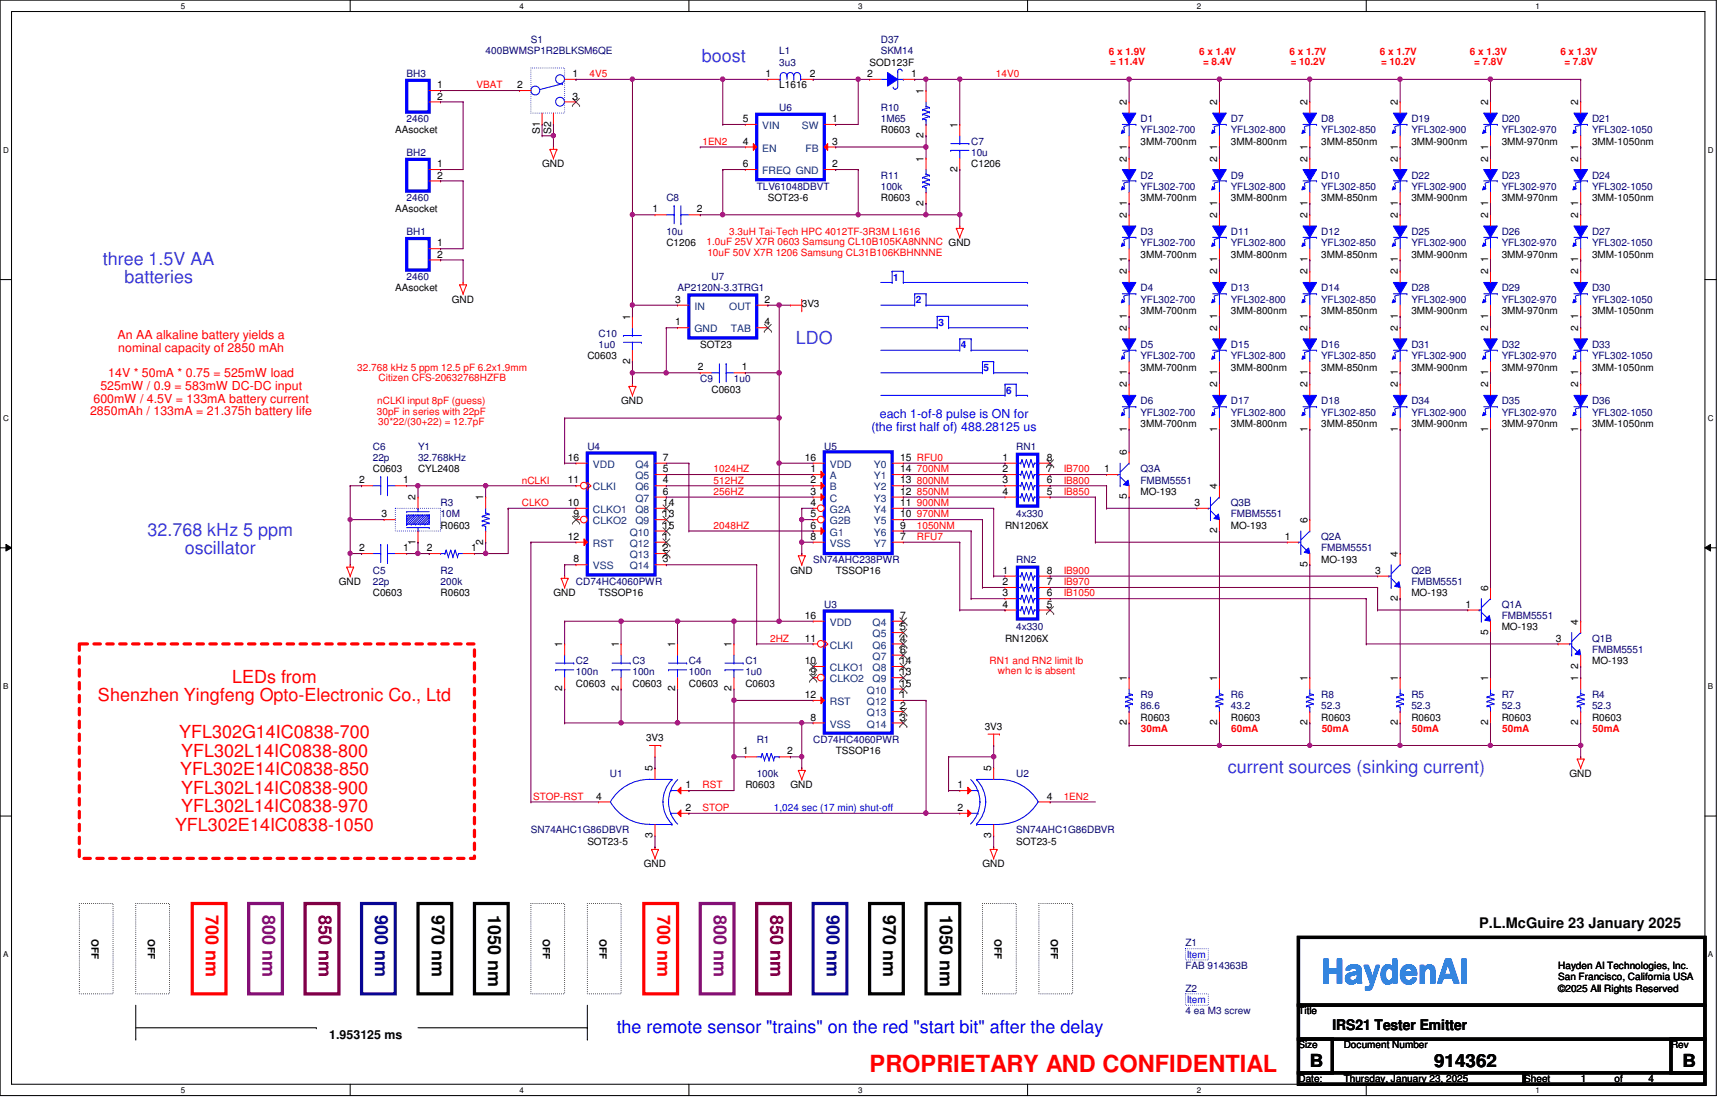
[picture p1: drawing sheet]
<svg xmlns="http://www.w3.org/2000/svg" width="432mm" height="279mm" viewBox="0 0 432 279" stroke-linecap="round" stroke-linejoin="round" font-family="sans-serif">
<defs><g id="words">
<text font-size="9" fill="#0080ff" x="330" y="245.5">HaydenAI</text>
<text font-size="5.9" fill="#f00" x="217.2" y="267.7">PROPRIETARY AND CONFIDENTIAL</text>
<g font-size="4.5" fill="#8000ff">
<text x="175.3" y="15.4">boost</text>
<text x="25.7" y="66.2">three 1.5V AA</text>
<text x="31.1" y="70.8">batteries</text>
<text x="198.7" y="85.9">LDO</text>
<text x="36.8" y="133.8">32.768 kHz 5 ppm</text>
<text x="46.1" y="138.4">oscillator</text>
<text x="306.7" y="193">current sources (sinking current)</text>
</g>
<g font-size="4.5" fill="#f00">
<text x="58" y="170.5">LEDs from</text>
<text x="24.5" y="175.1">Shenzhen Yingfeng Opto-Electronic Co., Ltd</text>
<text x="44.7" y="184.3">YFL302G14IC0838-700</text>
<text x="45.3" y="188.9">YFL302L14IC0838-800</text>
<text x="45" y="193.5">YFL302E14IC0838-850</text>
<text x="45.3" y="198.2">YFL302L14IC0838-900</text>
<text x="45.3" y="202.8">YFL302L14IC0838-970</text>
<text x="43.7" y="207.4">YFL302E14IC0838-1050</text>
<text x="51.4" y="228.4" transform="rotate(90 51.4 228.4)">700 nm</text>
<text x="164.2" y="228.4" transform="rotate(90 164.2 228.4)">700 nm</text>
</g>
<g font-size="4.5" fill="#800080">
<text x="65.5" y="228.4" transform="rotate(90 65.5 228.4)">800 nm</text>
<text x="178.3" y="228.4" transform="rotate(90 178.3 228.4)">800 nm</text>
</g>
<g font-size="4.5" fill="#800000">
<text x="79.6" y="228.4" transform="rotate(90 79.6 228.4)">850 nm</text>
<text x="192.4" y="228.4" transform="rotate(90 192.4 228.4)">850 nm</text>
</g>
<g font-size="4.5" fill="#000080">
<text x="93.7" y="228.4" transform="rotate(90 93.7 228.4)">900 nm</text>
<text x="206.5" y="228.4" transform="rotate(90 206.5 228.4)">900 nm</text>
</g>
<g font-size="4.5">
<text x="107.8" y="228.4" transform="rotate(90 107.8 228.4)">970 nm</text>
<text x="121.9" y="228.4" transform="rotate(90 121.9 228.4)">1050 nm</text>
<text x="220.6" y="228.4" transform="rotate(90 220.6 228.4)">970 nm</text>
<text x="234.7" y="228.4" transform="rotate(90 234.7 228.4)">1050 nm</text>
<text x="327.1" y="266.4">B</text>
<text x="358.1" y="266.4">914362</text>
<text x="420.2" y="266.4">B</text>
</g>
<text font-size="4.5" fill="#00f" x="154" y="257.9">the remote sensor &quot;trains&quot; on the red &quot;start bit&quot; after the delay</text>
<g font-size="3.6">
<text x="369.4" y="231.8">P.L.McGuire 23 January 2025</text>
<text x="332.7" y="257.2">IRS21 Tester Emitter</text>
</g>
<g font-size="3.1" fill="#f00">
<text x="29.4" y="84.6">An AA alkaline battery yields a</text>
<text x="29.5" y="87.8">nominal capacity of 2850 mAh</text>
<text x="27" y="94.1">14V * 50mA * 0.75 = 525mW load</text>
<text x="23.3" y="100.5">600mW / 4.5V = 133mA battery current</text>
<text x="25.1" y="97.3">525mW / 0.9 = 583mW DC-DC input</text>
<text x="22.5" y="103.7">2850mAh / 133mA = 21.375h battery life</text>
</g>
<g font-size="3.1" fill="#00f">
<text x="217.6" y="107.5">(the first half of) 488.28125 us</text>
<text x="219.7" y="104.4">each 1-of-8 pulse is ON for</text>
</g>
<text font-size="3.1" x="82.2" y="259.5">1.953125 ms</text>
<g font-size="2.5" fill="#000080">
<text x="132.6" y="10.8">S1</text>
<text x="220" y="10.8">D37</text>
<text x="121.3" y="13.6">400BWMSP1R2BLKSM6QE</text>
<text x="194.6" y="13.6">L1</text>
<text x="194.6" y="16.4">3u3</text>
<text x="220" y="13.6">SKM14</text>
<text x="101.6" y="19.2">BH3</text>
<text x="194.6" y="27.7">U6</text>
<text x="220" y="27.7">R10</text>
<text x="101.6" y="30.5">2460</text>
<text x="220" y="30.5">1M65</text>
<text x="284.8" y="30.5">D1</text>
<text x="284.8" y="33.3">YFL302-700</text>
<text x="307.4" y="30.5">D7</text>
<text x="307.4" y="33.3">YFL302-800</text>
<text x="329.9" y="30.5">D8</text>
<text x="329.9" y="33.3">YFL302-850</text>
<text x="352.5" y="30.5">D19</text>
<text x="352.5" y="33.3">YFL302-900</text>
<text x="375" y="30.5">D20</text>
<text x="375" y="33.3">YFL302-970</text>
<text x="397.6" y="30.5">D21</text>
<text x="397.6" y="33.3">YFL302-1050</text>
<text x="101.6" y="38.9">BH2</text>
<text x="242.5" y="36.2">C7</text>
<text x="242.5" y="38.9">10u</text>
<text x="189" y="47.4">TLV61048DBVT</text>
<text x="220" y="44.6">R11</text>
<text x="220" y="47.4">100k</text>
<text x="284.8" y="44.6">D2</text>
<text x="284.8" y="47.4">YFL302-700</text>
<text x="307.4" y="44.6">D9</text>
<text x="307.4" y="47.4">YFL302-800</text>
<text x="329.9" y="44.6">D10</text>
<text x="329.9" y="47.4">YFL302-850</text>
<text x="352.5" y="44.6">D22</text>
<text x="352.5" y="47.4">YFL302-900</text>
<text x="375" y="44.6">D23</text>
<text x="375" y="47.4">YFL302-970</text>
<text x="397.6" y="44.6">D24</text>
<text x="397.6" y="47.4">YFL302-1050</text>
<text x="101.6" y="50.2">2460</text>
<text x="166.4" y="50.2">C8</text>
<text x="101.6" y="58.7">BH1</text>
<text x="166.4" y="58.7">10u</text>
<text x="284.8" y="58.7">D3</text>
<text x="307.4" y="58.7">D11</text>
<text x="329.9" y="58.7">D12</text>
<text x="352.5" y="58.7">D25</text>
<text x="375" y="58.7">D26</text>
<text x="397.6" y="58.7">D27</text>
<text x="284.8" y="61.5">YFL302-700</text>
<text x="307.4" y="61.5">YFL302-800</text>
<text x="329.9" y="61.5">YFL302-850</text>
<text x="352.5" y="61.5">YFL302-900</text>
<text x="375" y="61.5">YFL302-970</text>
<text x="397.6" y="61.5">YFL302-1050</text>
<text x="101.6" y="70">2460</text>
<text x="177.7" y="70">U7</text>
<text x="169.2" y="72.8">AP2120N-3.3TRG1</text>
<text x="284.8" y="72.8">D4</text>
<text x="284.8" y="75.6">YFL302-700</text>
<text x="307.4" y="72.8">D13</text>
<text x="307.4" y="75.6">YFL302-800</text>
<text x="329.9" y="72.8">D14</text>
<text x="329.9" y="75.6">YFL302-850</text>
<text x="352.5" y="72.8">D28</text>
<text x="352.5" y="75.6">YFL302-900</text>
<text x="375" y="72.8">D29</text>
<text x="375" y="75.6">YFL302-970</text>
<text x="397.6" y="72.8">D30</text>
<text x="397.6" y="75.6">YFL302-1050</text>
<text x="149.5" y="84.1">C10</text>
<text x="149.5" y="86.9">1u0</text>
<text x="284.8" y="86.9">D5</text>
<text x="284.8" y="89.7">YFL302-700</text>
<text x="307.4" y="86.9">D15</text>
<text x="307.4" y="89.7">YFL302-800</text>
<text x="329.9" y="86.9">D16</text>
<text x="329.9" y="89.7">YFL302-850</text>
<text x="352.5" y="86.9">D31</text>
<text x="352.5" y="89.7">YFL302-900</text>
<text x="375" y="86.9">D32</text>
<text x="375" y="89.7">YFL302-970</text>
<text x="397.6" y="86.9">D33</text>
<text x="397.6" y="89.7">YFL302-1050</text>
<text x="174.9" y="95.3">C9</text>
<text x="183.3" y="95.3">1u0</text>
<text x="284.8" y="101">D6</text>
<text x="307.4" y="101">D17</text>
<text x="329.9" y="101">D18</text>
<text x="352.5" y="101">D34</text>
<text x="375" y="101">D35</text>
<text x="397.6" y="101">D36</text>
<text x="284.8" y="103.8">YFL302-700</text>
<text x="307.4" y="103.8">YFL302-800</text>
<text x="329.9" y="103.8">YFL302-850</text>
<text x="352.5" y="103.8">YFL302-900</text>
<text x="375" y="103.8">YFL302-970</text>
<text x="397.6" y="103.8">YFL302-1050</text>
<text x="93.1" y="112.3">C6</text>
<text x="104.4" y="112.3">Y1</text>
<text x="146.7" y="112.3">U4</text>
<text x="205.9" y="112.3">U5</text>
<text x="253.8" y="112.3">RN1</text>
<text x="93.1" y="115.1">22p</text>
<text x="104.4" y="115.1">32.768kHz</text>
<text x="284.8" y="117.9">Q3A</text>
<text x="284.8" y="120.7">FMBM5551</text>
<text x="110" y="126.4">R3</text>
<text x="110" y="129.2">10M</text>
<text x="253.8" y="129.2">4x330</text>
<text x="307.4" y="126.4">Q3B</text>
<text x="307.4" y="129.2">FMBM5551</text>
<text x="329.9" y="134.8">Q2A</text>
<text x="329.9" y="137.6">FMBM5551</text>
<text x="93.1" y="143.3">C5</text>
<text x="110" y="143.3">R2</text>
<text x="203.1" y="140.5">SN74AHC238PWR</text>
<text x="253.8" y="140.5">RN2</text>
<text x="352.5" y="143.3">Q2B</text>
<text x="93.1" y="146.1">22p</text>
<text x="110" y="146.1">200k</text>
<text x="143.8" y="146.1">CD74HC4060PWR</text>
<text x="352.5" y="146.1">FMBM5551</text>
<text x="205.9" y="151.7">U3</text>
<text x="375" y="151.7">Q1A</text>
<text x="375" y="154.6">FMBM5551</text>
<text x="253.8" y="157.4">4x330</text>
<text x="397.6" y="160.2">Q1B</text>
<text x="143.8" y="165.8">C2</text>
<text x="157.9" y="165.8">C3</text>
<text x="172" y="165.8">C4</text>
<text x="186.1" y="165.8">C1</text>
<text x="397.6" y="163">FMBM5551</text>
<text x="143.8" y="168.7">100n</text>
<text x="157.9" y="168.7">100n</text>
<text x="172" y="168.7">100n</text>
<text x="186.1" y="168.7">1u0</text>
<text x="284.8" y="174.3">R9</text>
<text x="284.8" y="177.1">86.6</text>
<text x="307.4" y="174.3">R6</text>
<text x="307.4" y="177.1">43.2</text>
<text x="329.9" y="174.3">R8</text>
<text x="329.9" y="177.1">52.3</text>
<text x="352.5" y="174.3">R5</text>
<text x="352.5" y="177.1">52.3</text>
<text x="375" y="174.3">R7</text>
<text x="375" y="177.1">52.3</text>
<text x="397.6" y="174.3">R4</text>
<text x="397.6" y="177.1">52.3</text>
<text x="189" y="185.5">R1</text>
<text x="203.1" y="185.5">CD74HC4060PWR</text>
<text x="152.3" y="194">U1</text>
<text x="189" y="194">100k</text>
<text x="253.8" y="194">U2</text>
<text x="132.6" y="208.1">SN74AHC1G86DBVR</text>
<text x="253.8" y="208.1">SN74AHC1G86DBVR</text>
<text x="296.1" y="236.3">Z1</text>
<text x="296.1" y="241.9">FAB 914363B</text>
<text x="296.1" y="247.6">Z2</text>
<text x="296.1" y="253.2">4 ea M3 screw</text>
</g>
<g font-size="2.5">
<text x="217.2" y="16.4">SOD123F</text>
<text x="109.2" y="22">1</text>
<text x="129.2" y="22">2</text>
<text x="143" y="19.2">1</text>
<text x="191.2" y="19.2">1</text>
<text x="194.6" y="22.1">L1616</text>
<text x="202.2" y="19.2">2</text>
<text x="216.5" y="19.2">2</text>
<text x="227.6" y="19.2">1</text>
<text x="230.7" y="23.5" transform="rotate(-90 230.7 23.5)">1</text>
<text x="109.2" y="24.8">2</text>
<text x="143" y="24.8">3</text>
<text x="281.4" y="26.2" transform="rotate(-90 281.4 26.2)">2</text>
<text x="304" y="26.2" transform="rotate(-90 304 26.2)">2</text>
<text x="326.5" y="26.2" transform="rotate(-90 326.5 26.2)">2</text>
<text x="349.1" y="26.2" transform="rotate(-90 349.1 26.2)">2</text>
<text x="371.6" y="26.2" transform="rotate(-90 371.6 26.2)">2</text>
<text x="394.2" y="26.2" transform="rotate(-90 394.2 26.2)">2</text>
<text x="98.7" y="33.3">AAsocket</text>
<text x="134.8" y="33.4" transform="rotate(-90 134.8 33.4)">S1</text>
<text x="137.6" y="33.4" transform="rotate(-90 137.6 33.4)">S2</text>
<text x="185.5" y="30.5">5</text>
<text x="207.9" y="30.5">1</text>
<text x="220" y="33.3">R0603</text>
<text x="230.7" y="34.5" transform="rotate(-90 230.7 34.5)">2</text>
<text x="239.1" y="31.9" transform="rotate(-90 239.1 31.9)">1</text>
<text x="109.2" y="41.7">1</text>
<text x="135.4" y="41.8">GND</text>
<text x="185.5" y="36.1">4</text>
<text x="185.5" y="41.7">6</text>
<text x="207.9" y="41.7">2</text>
<text x="207.9" y="36.1">3</text>
<text x="230.7" y="40.3" transform="rotate(-90 230.7 40.3)">1</text>
<text x="242.5" y="41.8">C1206</text>
<text x="281.4" y="40.3" transform="rotate(-90 281.4 40.3)">2</text>
<text x="281.4" y="37.3" transform="rotate(-90 281.4 37.3)">1</text>
<text x="284.8" y="36.2">3MM-700nm</text>
<text x="304" y="40.3" transform="rotate(-90 304 40.3)">2</text>
<text x="304" y="37.3" transform="rotate(-90 304 37.3)">1</text>
<text x="307.4" y="36.2">3MM-800nm</text>
<text x="326.5" y="40.3" transform="rotate(-90 326.5 40.3)">2</text>
<text x="326.5" y="37.3" transform="rotate(-90 326.5 37.3)">1</text>
<text x="329.9" y="36.2">3MM-850nm</text>
<text x="349.1" y="40.3" transform="rotate(-90 349.1 40.3)">2</text>
<text x="349.1" y="37.3" transform="rotate(-90 349.1 37.3)">1</text>
<text x="352.5" y="36.2">3MM-900nm</text>
<text x="371.6" y="40.3" transform="rotate(-90 371.6 40.3)">2</text>
<text x="371.6" y="37.3" transform="rotate(-90 371.6 37.3)">1</text>
<text x="375" y="36.2">3MM-970nm</text>
<text x="394.2" y="40.3" transform="rotate(-90 394.2 40.3)">2</text>
<text x="394.2" y="37.3" transform="rotate(-90 394.2 37.3)">1</text>
<text x="397.6" y="36.2">3MM-1050nm</text>
<text x="109.2" y="44.6">2</text>
<text x="239.1" y="43" transform="rotate(-90 239.1 43)">2</text>
<text x="98.7" y="53">AAsocket</text>
<text x="163" y="53">1</text>
<text x="174" y="53">2</text>
<text x="191.8" y="50.2">SOT23-6</text>
<text x="220" y="50.2">R0603</text>
<text x="230.7" y="51.4" transform="rotate(-90 230.7 51.4)">2</text>
<text x="281.4" y="51.4" transform="rotate(-90 281.4 51.4)">1</text>
<text x="284.8" y="50.2">3MM-700nm</text>
<text x="304" y="51.4" transform="rotate(-90 304 51.4)">1</text>
<text x="307.4" y="50.2">3MM-800nm</text>
<text x="326.5" y="51.4" transform="rotate(-90 326.5 51.4)">1</text>
<text x="329.9" y="50.2">3MM-850nm</text>
<text x="349.1" y="51.4" transform="rotate(-90 349.1 51.4)">1</text>
<text x="352.5" y="50.2">3MM-900nm</text>
<text x="371.6" y="51.4" transform="rotate(-90 371.6 51.4)">1</text>
<text x="375" y="50.2">3MM-970nm</text>
<text x="394.2" y="51.4" transform="rotate(-90 394.2 51.4)">1</text>
<text x="397.6" y="50.2">3MM-1050nm</text>
<text x="281.4" y="54.4" transform="rotate(-90 281.4 54.4)">2</text>
<text x="304" y="54.4" transform="rotate(-90 304 54.4)">2</text>
<text x="326.5" y="54.4" transform="rotate(-90 326.5 54.4)">2</text>
<text x="349.1" y="54.4" transform="rotate(-90 349.1 54.4)">2</text>
<text x="371.6" y="54.4" transform="rotate(-90 371.6 54.4)">2</text>
<text x="394.2" y="54.4" transform="rotate(-90 394.2 54.4)">2</text>
<text x="109.2" y="61.5">1</text>
<text x="109.2" y="64.3">2</text>
<text x="166.4" y="61.5">C1206</text>
<text x="281.4" y="65.5" transform="rotate(-90 281.4 65.5)">1</text>
<text x="284.8" y="64.3">3MM-700nm</text>
<text x="304" y="65.5" transform="rotate(-90 304 65.5)">1</text>
<text x="307.4" y="64.3">3MM-800nm</text>
<text x="326.5" y="65.5" transform="rotate(-90 326.5 65.5)">1</text>
<text x="329.9" y="64.3">3MM-850nm</text>
<text x="349.1" y="65.5" transform="rotate(-90 349.1 65.5)">1</text>
<text x="352.5" y="64.3">3MM-900nm</text>
<text x="371.6" y="65.5" transform="rotate(-90 371.6 65.5)">1</text>
<text x="375" y="64.3">3MM-970nm</text>
<text x="394.2" y="65.5" transform="rotate(-90 394.2 65.5)">1</text>
<text x="397.6" y="64.3">3MM-1050nm</text>
<text x="281.4" y="68.5" transform="rotate(-90 281.4 68.5)">2</text>
<text x="304" y="68.5" transform="rotate(-90 304 68.5)">2</text>
<text x="326.5" y="68.5" transform="rotate(-90 326.5 68.5)">2</text>
<text x="349.1" y="68.5" transform="rotate(-90 349.1 68.5)">2</text>
<text x="371.6" y="68.5" transform="rotate(-90 371.6 68.5)">2</text>
<text x="394.2" y="68.5" transform="rotate(-90 394.2 68.5)">2</text>
<text x="98.7" y="72.8">AAsocket</text>
<text x="112.8" y="75.6">GND</text>
<text x="168.6" y="75.6">3</text>
<text x="191" y="75.6">2</text>
<text x="200.2" y="76.8">3V3</text>
<text x="157.4" y="79.8" transform="rotate(-90 157.4 79.8)">1</text>
<text x="168.6" y="81.2">1</text>
<text x="191" y="81.2">4</text>
<text x="281.4" y="82.6" transform="rotate(-90 281.4 82.6)">2</text>
<text x="281.4" y="79.6" transform="rotate(-90 281.4 79.6)">1</text>
<text x="284.8" y="78.4">3MM-700nm</text>
<text x="304" y="82.6" transform="rotate(-90 304 82.6)">2</text>
<text x="304" y="79.6" transform="rotate(-90 304 79.6)">1</text>
<text x="307.4" y="78.4">3MM-800nm</text>
<text x="326.5" y="82.6" transform="rotate(-90 326.5 82.6)">2</text>
<text x="326.5" y="79.6" transform="rotate(-90 326.5 79.6)">1</text>
<text x="329.9" y="78.4">3MM-850nm</text>
<text x="349.1" y="82.6" transform="rotate(-90 349.1 82.6)">2</text>
<text x="349.1" y="79.6" transform="rotate(-90 349.1 79.6)">1</text>
<text x="352.5" y="78.4">3MM-900nm</text>
<text x="371.6" y="82.6" transform="rotate(-90 371.6 82.6)">2</text>
<text x="371.6" y="79.6" transform="rotate(-90 371.6 79.6)">1</text>
<text x="375" y="78.4">3MM-970nm</text>
<text x="394.2" y="82.6" transform="rotate(-90 394.2 82.6)">2</text>
<text x="394.2" y="79.6" transform="rotate(-90 394.2 79.6)">1</text>
<text x="397.6" y="78.4">3MM-1050nm</text>
<text x="146.7" y="89.7">C0603</text>
<text x="174.9" y="86.9">SOT23</text>
<text x="157.4" y="90.9" transform="rotate(-90 157.4 90.9)">2</text>
<text x="174.2" y="92.5">2</text>
<text x="185.3" y="92.5">1</text>
<text x="281.4" y="93.7" transform="rotate(-90 281.4 93.7)">1</text>
<text x="284.8" y="92.5">3MM-700nm</text>
<text x="304" y="93.7" transform="rotate(-90 304 93.7)">1</text>
<text x="307.4" y="92.5">3MM-800nm</text>
<text x="326.5" y="93.7" transform="rotate(-90 326.5 93.7)">1</text>
<text x="329.9" y="92.5">3MM-850nm</text>
<text x="349.1" y="93.7" transform="rotate(-90 349.1 93.7)">1</text>
<text x="352.5" y="92.5">3MM-900nm</text>
<text x="371.6" y="93.7" transform="rotate(-90 371.6 93.7)">1</text>
<text x="375" y="92.5">3MM-970nm</text>
<text x="394.2" y="93.7" transform="rotate(-90 394.2 93.7)">1</text>
<text x="397.6" y="92.5">3MM-1050nm</text>
<text x="155.1" y="101">GND</text>
<text x="177.7" y="98.2">C0603</text>
<text x="281.4" y="96.7" transform="rotate(-90 281.4 96.7)">2</text>
<text x="304" y="96.7" transform="rotate(-90 304 96.7)">2</text>
<text x="326.5" y="96.7" transform="rotate(-90 326.5 96.7)">2</text>
<text x="349.1" y="96.7" transform="rotate(-90 349.1 96.7)">2</text>
<text x="371.6" y="96.7" transform="rotate(-90 371.6 96.7)">2</text>
<text x="394.2" y="96.7" transform="rotate(-90 394.2 96.7)">2</text>
<text x="281.4" y="107.8" transform="rotate(-90 281.4 107.8)">1</text>
<text x="284.8" y="106.6">3MM-700nm</text>
<text x="304" y="107.8" transform="rotate(-90 304 107.8)">1</text>
<text x="307.4" y="106.6">3MM-800nm</text>
<text x="326.5" y="107.8" transform="rotate(-90 326.5 107.8)">1</text>
<text x="329.9" y="106.6">3MM-850nm</text>
<text x="349.1" y="107.8" transform="rotate(-90 349.1 107.8)">1</text>
<text x="352.5" y="106.6">3MM-900nm</text>
<text x="371.6" y="107.8" transform="rotate(-90 371.6 107.8)">1</text>
<text x="375" y="106.6">3MM-970nm</text>
<text x="394.2" y="107.8" transform="rotate(-90 394.2 107.8)">1</text>
<text x="397.6" y="106.6">3MM-1050nm</text>
<text x="281.4" y="113.7" transform="rotate(-90 281.4 113.7)">6</text>
<text x="93.1" y="117.9">C0603</text>
<text x="104.4" y="117.9">CYL2408</text>
<text x="141.8" y="115.1">16</text>
<text x="165.6" y="115.1">7</text>
<text x="165.6" y="117.9">5</text>
<text x="201" y="115.1">16</text>
<text x="202.4" y="117.9">1</text>
<text x="224.8" y="115.1">15 RFU0</text>
<text x="224.8" y="117.9">14</text>
<text x="250.4" y="115.1">1</text>
<text x="250.4" y="117.9">2</text>
<text x="261.5" y="117.9">7</text>
<text x="261.5" y="115.1">8</text>
<text x="275.8" y="117.9">1</text>
<text x="89.7" y="120.7">2</text>
<text x="100.7" y="120.7">1</text>
<text x="103.8" y="124.9" transform="rotate(-90 103.8 124.9)">2</text>
<text x="120.7" y="124.9" transform="rotate(-90 120.7 124.9)">1</text>
<text x="141.8" y="120.7">11</text>
<text x="165.6" y="120.7">4</text>
<text x="165.6" y="123.5">6</text>
<text x="202.4" y="120.7">2</text>
<text x="202.4" y="123.5">3</text>
<text x="224.8" y="120.7">13</text>
<text x="224.8" y="123.5">12</text>
<text x="250.4" y="120.7">3</text>
<text x="250.4" y="123.5">4</text>
<text x="261.5" y="123.5">5</text>
<text x="261.5" y="120.7">6</text>
<text x="281.4" y="124.7" transform="rotate(-90 281.4 124.7)">5</text>
<text x="284.8" y="123.5">MO-193</text>
<text x="304" y="122.1" transform="rotate(-90 304 122.1)">4</text>
<text x="95.3" y="129.2">3</text>
<text x="110" y="132">R0603</text>
<text x="141.8" y="126.3">10</text>
<text x="143.3" y="129.2">9</text>
<text x="165.6" y="126.3">14</text>
<text x="165.6" y="129.2">13</text>
<text x="165.6" y="132">15</text>
<text x="202.4" y="132">6</text>
<text x="202.4" y="126.3">4</text>
<text x="202.4" y="129.2">5</text>
<text x="224.8" y="126.3">11</text>
<text x="224.8" y="129.2">10</text>
<text x="224.8" y="132">9</text>
<text x="251" y="132">RN1206X</text>
<text x="298.3" y="126.3">3</text>
<text x="307.4" y="132">MO-193</text>
<text x="326.5" y="130.6" transform="rotate(-90 326.5 130.6)">6</text>
<text x="89.7" y="137.6">2</text>
<text x="100.7" y="137.6">1</text>
<text x="103.8" y="136" transform="rotate(-90 103.8 136)">1</text>
<text x="106.6" y="137.6">2</text>
<text x="117.6" y="137.6">1</text>
<text x="120.7" y="136" transform="rotate(-90 120.7 136)">2</text>
<text x="141.8" y="134.8">12</text>
<text x="165.6" y="134.8">1</text>
<text x="165.6" y="137.6">2</text>
<text x="202.4" y="134.8">8</text>
<text x="224.8" y="134.8">7</text>
<text x="304" y="133.2" transform="rotate(-90 304 133.2)">2</text>
<text x="320.8" y="134.8">1</text>
<text x="143.3" y="140.4">8</text>
<text x="165.6" y="140.4">3</text>
<text x="197.4" y="143.3">GND</text>
<text x="208.7" y="143.3">TSSOP16</text>
<text x="250.4" y="143.3">1</text>
<text x="261.5" y="143.3">8</text>
<text x="326.5" y="141.6" transform="rotate(-90 326.5 141.6)">5</text>
<text x="329.9" y="140.5">MO-193</text>
<text x="343.4" y="143.3">3</text>
<text x="349.1" y="139" transform="rotate(-90 349.1 139)">4</text>
<text x="84.6" y="146.1">GND</text>
<text x="93.1" y="148.9">C0603</text>
<text x="110" y="148.9">R0603</text>
<text x="138.2" y="148.9">GND</text>
<text x="149.5" y="148.9">TSSOP16</text>
<text x="250.4" y="146.1">2</text>
<text x="250.4" y="148.9">3</text>
<text x="261.5" y="148.9">6</text>
<text x="261.5" y="146.1">7</text>
<text x="352.5" y="148.9">MO-193</text>
<text x="371.6" y="147.5" transform="rotate(-90 371.6 147.5)">6</text>
<text x="201" y="154.5">16</text>
<text x="224.8" y="154.5">7</text>
<text x="250.4" y="151.7">4</text>
<text x="261.5" y="151.7">5</text>
<text x="349.1" y="150.1" transform="rotate(-90 349.1 150.1)">2</text>
<text x="366" y="151.7">1</text>
<text x="394.2" y="156" transform="rotate(-90 394.2 156)">4</text>
<text x="140.4" y="161.6" transform="rotate(-90 140.4 161.6)">1</text>
<text x="154.5" y="161.6" transform="rotate(-90 154.5 161.6)">1</text>
<text x="168.6" y="161.6" transform="rotate(-90 168.6 161.6)">1</text>
<text x="182.7" y="161.6" transform="rotate(-90 182.7 161.6)">1</text>
<text x="201" y="160.2">11</text>
<text x="224.8" y="157.4">5</text>
<text x="224.8" y="160.2">4</text>
<text x="251" y="160.2">RN1206X</text>
<text x="371.6" y="158.5" transform="rotate(-90 371.6 158.5)">5</text>
<text x="375" y="157.4">MO-193</text>
<text x="388.5" y="160.2">3</text>
<text x="201" y="165.8">10</text>
<text x="224.8" y="163">6</text>
<text x="224.8" y="165.8">14</text>
<text x="394.2" y="167" transform="rotate(-90 394.2 167)">2</text>
<text x="397.6" y="165.8">MO-193</text>
<text x="140.4" y="172.6" transform="rotate(-90 140.4 172.6)">2</text>
<text x="143.8" y="171.4">C0603</text>
<text x="154.5" y="172.6" transform="rotate(-90 154.5 172.6)">2</text>
<text x="157.9" y="171.4">C0603</text>
<text x="168.6" y="172.6" transform="rotate(-90 168.6 172.6)">2</text>
<text x="172" y="171.4">C0603</text>
<text x="182.7" y="172.6" transform="rotate(-90 182.7 172.6)">2</text>
<text x="186.1" y="171.4">C0603</text>
<text x="202.4" y="168.6">9</text>
<text x="224.8" y="168.6">13</text>
<text x="224.8" y="171.4">15</text>
<text x="281.4" y="170.1" transform="rotate(-90 281.4 170.1)">1</text>
<text x="304" y="170.1" transform="rotate(-90 304 170.1)">1</text>
<text x="326.5" y="170.1" transform="rotate(-90 326.5 170.1)">1</text>
<text x="349.1" y="170.1" transform="rotate(-90 349.1 170.1)">1</text>
<text x="371.6" y="170.1" transform="rotate(-90 371.6 170.1)">1</text>
<text x="394.2" y="170.1" transform="rotate(-90 394.2 170.1)">1</text>
<text x="201" y="174.3">12</text>
<text x="202.4" y="179.9">8</text>
<text x="224.8" y="174.3">1</text>
<text x="224.8" y="177.1">2</text>
<text x="224.8" y="179.9">3</text>
<text x="284.8" y="179.9">R0603</text>
<text x="307.4" y="179.9">R0603</text>
<text x="329.9" y="179.9">R0603</text>
<text x="352.5" y="179.9">R0603</text>
<text x="375" y="179.9">R0603</text>
<text x="397.6" y="179.9">R0603</text>
<text x="161.3" y="185">3V3</text>
<text x="245.9" y="182.2">3V3</text>
<text x="281.4" y="181.1" transform="rotate(-90 281.4 181.1)">2</text>
<text x="304" y="181.1" transform="rotate(-90 304 181.1)">2</text>
<text x="326.5" y="181.1" transform="rotate(-90 326.5 181.1)">2</text>
<text x="349.1" y="181.1" transform="rotate(-90 349.1 181.1)">2</text>
<text x="371.6" y="181.1" transform="rotate(-90 371.6 181.1)">2</text>
<text x="394.2" y="181.1" transform="rotate(-90 394.2 181.1)">2</text>
<text x="185.5" y="188.4">1</text>
<text x="196.6" y="188.4">2</text>
<text x="208.7" y="188.4">TSSOP16</text>
<text x="163" y="192.6" transform="rotate(-90 163 192.6)">5</text>
<text x="171.2" y="196.8">1</text>
<text x="186.1" y="196.8">R0603</text>
<text x="197.4" y="196.8">GND</text>
<text x="239.1" y="196.8">1</text>
<text x="247.6" y="192.6" transform="rotate(-90 247.6 192.6)">5</text>
<text x="392" y="194">GND</text>
<text x="148.9" y="199.6">4</text>
<text x="171.2" y="202.5">2</text>
<text x="239.1" y="202.5">2</text>
<text x="261.5" y="199.6">4</text>
<text x="163" y="209.3" transform="rotate(-90 163 209.3)">3</text>
<text x="247.6" y="209.3" transform="rotate(-90 247.6 209.3)">3</text>
<text x="146.7" y="210.9">SOT23-5</text>
<text x="253.8" y="210.9">SOT23-5</text>
<text x="160.8" y="216.6">GND</text>
<text x="245.4" y="216.6">GND</text>
<text x="22.8" y="234.5" transform="rotate(90 22.8 234.5)">OFF</text>
<text x="36.9" y="234.5" transform="rotate(90 36.9 234.5)">OFF</text>
<text x="135.6" y="234.5" transform="rotate(90 135.6 234.5)">OFF</text>
<text x="149.7" y="234.5" transform="rotate(90 149.7 234.5)">OFF</text>
<text x="248.4" y="234.5" transform="rotate(90 248.4 234.5)">OFF</text>
<text x="262.5" y="234.5" transform="rotate(90 262.5 234.5)">OFF</text>
<text x="389.1" y="241.9">Hayden AI Technologies, Inc.</text>
<text x="389.1" y="244.8">San Francisco, California USA</text>
<text x="389.1" y="247.6">©2025 All Rights Reserved</text>
<text x="324.3" y="253.2">Title</text>
<text x="324.3" y="261.7">Size</text>
<text x="335.6" y="261.7">Document Number</text>
<text x="417.3" y="261.7">Rev</text>
<text x="324.3" y="270.1">Date:</text>
<text x="335.6" y="270.1">Thursday, January 23, 2025</text>
<text x="380.7" y="270.1">Sheet</text>
<text x="394.8" y="270.1">1</text>
<text x="403.2" y="270.1">of</text>
<text x="411.7" y="270.1">4</text>
</g>
<g font-size="2.5" fill="#f00">
<text x="276.9" y="13.7">6 x 1.9V</text>
<text x="277.2" y="16.3">= 11.4V</text>
<text x="299.5" y="13.7">6 x 1.4V</text>
<text x="300.5" y="16.3">= 8.4V</text>
<text x="322" y="13.7">6 x 1.7V</text>
<text x="322.4" y="16.3">= 10.2V</text>
<text x="344.6" y="13.7">6 x 1.7V</text>
<text x="344.9" y="16.3">= 10.2V</text>
<text x="367.1" y="13.7">6 x 1.3V</text>
<text x="368.1" y="16.3">= 7.8V</text>
<text x="389.7" y="13.7">6 x 1.3V</text>
<text x="390.7" y="16.3">= 7.8V</text>
<text x="119" y="22.1">VBAT</text>
<text x="147.2" y="19.3">4V5</text>
<text x="248.7" y="19.3">14V0</text>
<text x="175.4" y="36.2">1EN2</text>
<text x="182.1" y="58.7">3.3uH Tai-Tech HPC 4012TF-3R3M L1616</text>
<text x="176.4" y="61.3">1.0uF 25V X7R 0603 Samsung CL10B105KA8NNNC GND</text>
<text x="176.7" y="63.8">10uF 50V X7R 1206 Samsung CL31B106KBHNNNE</text>
<text x="89.2" y="92.5">32.768 kHz 5 ppm 12.5 pF 6.2x1.9mm</text>
<text x="94.5" y="95.1">Citizen CFS-20632768HZFB</text>
<text x="94.2" y="101">nCLKI input 8pF (guess)</text>
<text x="94.1" y="103.5">30pF in series with 22pF</text>
<text x="94.4" y="106.1">30*22/(30+22) = 12.7pF</text>
<text x="178.2" y="117.9">1024HZ</text>
<text x="229" y="117.9">700NM</text>
<text x="265.6" y="117.9">IB700</text>
<text x="130.3" y="120.7">nCLKI</text>
<text x="178.2" y="120.7">512HZ</text>
<text x="178.2" y="123.6">256HZ</text>
<text x="229" y="120.7">800NM</text>
<text x="229" y="123.6">850NM</text>
<text x="265.6" y="120.7">IB800</text>
<text x="265.6" y="123.6">IB850</text>
<text x="130.3" y="126.4">CLKO</text>
<text x="229" y="126.4">900NM</text>
<text x="229" y="129.2">970NM</text>
<text x="178.2" y="132">2048HZ</text>
<text x="229" y="132">1050NM</text>
<text x="229" y="134.8">RFU7</text>
<text x="265.6" y="143.3">IB900</text>
<text x="265.6" y="146.1">IB970</text>
<text x="265.6" y="148.9">IB1050</text>
<text x="192.3" y="160.2">2HZ</text>
<text x="247.1" y="165.8">RN1 and RN2 limit Ib</text>
<text x="249.2" y="168.4">when Ic is absent</text>
<text x="284.9" y="182.8">30mA</text>
<text x="307.5" y="182.8">60mA</text>
<text x="330.1" y="182.8">50mA</text>
<text x="352.6" y="182.8">50mA</text>
<text x="375.2" y="182.8">50mA</text>
<text x="397.7" y="182.8">50mA</text>
<text x="175.4" y="196.8">RST</text>
<text x="133.1" y="199.7">STOP-RST</text>
<text x="175.4" y="202.5">STOP</text>
<text x="265.6" y="199.7">1EN2</text>
</g>
<g font-size="2.5" fill="#004080">
<text x="190.4" y="32.2">VIN</text>
<text x="200.3" y="32.2">SW</text>
<text x="190.4" y="37.8">EN</text>
<text x="201.2" y="37.8">FB</text>
<text x="190.4" y="43.5">FREQ GND</text>
<text x="173.4" y="77.3">IN</text>
<text x="182.1" y="77.3">OUT</text>
<text x="173.4" y="83">GND</text>
<text x="182.5" y="83">TAB</text>
<text x="148.1" y="116.8">VDD</text>
<text x="158.7" y="116.8">Q4</text>
<text x="158.7" y="119.6">Q5</text>
<text x="207.3" y="119.6">A</text>
<text x="207.3" y="116.8">VDD</text>
<text x="218.2" y="116.8">Y0</text>
<text x="218.2" y="119.6">Y1</text>
<text x="148.1" y="122.4">CLKI</text>
<text x="158.7" y="122.4">Q6</text>
<text x="158.7" y="125.3">Q7</text>
<text x="207.3" y="122.4">B</text>
<text x="207.3" y="125.3">C</text>
<text x="218.2" y="122.4">Y2</text>
<text x="218.2" y="125.3">Y3</text>
<text x="148.1" y="130.9">CLKO2</text>
<text x="148.1" y="128.1">CLKO1</text>
<text x="158.7" y="128.1">Q8</text>
<text x="158.7" y="130.9">Q9</text>
<text x="207.3" y="128.1">G2A</text>
<text x="207.3" y="130.9">G2B</text>
<text x="218.2" y="128.1">Y4</text>
<text x="218.2" y="130.9">Y5</text>
<text x="148.1" y="136.5">RST</text>
<text x="157.3" y="133.7">Q10</text>
<text x="157.3" y="136.5">Q12</text>
<text x="207.3" y="133.7">G1</text>
<text x="207.3" y="136.5">VSS</text>
<text x="218.2" y="133.7">Y6</text>
<text x="218.2" y="136.5">Y7</text>
<text x="148.1" y="142.2">VSS</text>
<text x="157.3" y="139.4">Q13</text>
<text x="157.3" y="142.2">Q14</text>
<text x="207.3" y="161.9">CLKI</text>
<text x="207.3" y="156.3">VDD</text>
<text x="217.9" y="156.3">Q4</text>
<text x="217.9" y="159.1">Q5</text>
<text x="217.9" y="161.9">Q6</text>
<text x="207.3" y="167.6">CLKO1</text>
<text x="217.9" y="164.7">Q7</text>
<text x="217.9" y="167.6">Q8</text>
<text x="207.3" y="170.3">CLKO2</text>
<text x="216.5" y="173.2">Q10</text>
<text x="217.9" y="170.3">Q9</text>
<text x="207.3" y="176">RST</text>
<text x="216.5" y="176">Q12</text>
<text x="216.5" y="178.8">Q13</text>
<text x="207.3" y="181.7">VSS</text>
<text x="216.5" y="181.7">Q14</text>
</g>
<g font-size="2.5" fill="#00f">
<text x="223.1" y="70.1">1</text>
<text x="228.7" y="75.7">2</text>
<text x="234.4" y="81.3">3</text>
<text x="240" y="87">4</text>
<text x="245.7" y="92.6">5</text>
<text x="251.3" y="98.3">6</text>
<text x="193.3" y="202.5">1,024 sec (17 min) shut-off</text>
<text x="296.4" y="239.1">Item</text>
<text x="296.4" y="250.4">Item</text>
</g>
<g font-size="2">
<text x="45.2" y="2.2">5</text>
<text x="129.8" y="2.2">4</text>
<text x="214.3" y="2.2">3</text>
<text x="298.9" y="2.2">2</text>
<text x="383.5" y="2.2">1</text>
<text x=".8" y="38.1">D</text>
<text x="426.5" y="38.1">D</text>
<text x=".8" y="105.1">C</text>
<text x="426.5" y="105.1">C</text>
<text x=".8" y="172">B</text>
<text x="426.5" y="172">B</text>
<text x=".8" y="239">A</text>
<text x="426.5" y="239">A</text>
<text x="45.2" y="272.9">5</text>
<text x="129.8" y="272.9">4</text>
<text x="214.3" y="272.9">3</text>
<text x="298.9" y="272.9">2</text>
<text x="383.5" y="272.9">1</text>
</g>
</g></defs>
<path d="M0 0h428.6v273.6h-428.6zM2.9 2.9h422.9v267.8h-422.9z" fill="none" stroke="#000" stroke-width=".25"/>
<g fill="#fff">
<path d="M45.2 .4h1.1v2.2h-1.1z"/>
<path d="M45.2 271.1h1.1v2.2h-1.1z"/>
</g>
<path d="M87.5 0v2.9M87.5 270.7v2.9" fill="none" stroke="#000" stroke-width=".25"/>
<g fill="#fff">
<path d="M129.8 .4h1.1v2.2h-1.1z"/>
<path d="M129.8 271.1h1.1v2.2h-1.1z"/>
</g>
<path d="M172 0v2.9M172 270.7v2.9" fill="none" stroke="#000" stroke-width=".25"/>
<g fill="#fff">
<path d="M214.3 .4h1.1v2.2h-1.1z"/>
<path d="M214.3 271.1h1.1v2.2h-1.1z"/>
</g>
<path d="M256.6 0v2.9M256.6 270.7v2.9" fill="none" stroke="#000" stroke-width=".25"/>
<g fill="#fff">
<path d="M298.9 .4h1.1v2.2h-1.1z"/>
<path d="M298.9 271.1h1.1v2.2h-1.1z"/>
</g>
<path d="M341.2 0v2.9M341.2 270.7v2.9" fill="none" stroke="#000" stroke-width=".25"/>
<g fill="#fff">
<path d="M383.5 .4h1.1v2.2h-1.1z"/>
<path d="M383.5 271.1h1.1v2.2h-1.1z"/>
<path d="M.8 36.3h1.4v2.3h-1.4z"/>
<path d="M426.5 36.3h1.4v2.3h-1.4z"/>
<path d="M.8 103.3h1.4v2.2h-1.4z"/>
<path d="M426.5 103.3h1.4v2.2h-1.4z"/>
</g>
<path d="M0 69.8h2.9M425.8 69.8h2.8" fill="none" stroke="#000" stroke-width=".25"/>
<g fill="#fff">
<path d="M.8 170.2h1.3v2.3h-1.3z"/>
<path d="M426.5 170.2h1.3v2.3h-1.3z"/>
</g>
<path d="M0 136.8h2.9M1.5 135.9l1.4 .9-1.4 .8zM425.8 136.8l1.4-.9v1.7zM425.8 136.8h2.8" fill="none" stroke="#000" stroke-width=".25"/>
<path d="M1.5 135.9l1.4 .9-1.4 .8zM425.8 136.8l1.4-.9v1.7z" fill="#000"/>
<g fill="#fff">
<path d="M.8 237.2h1.3v2.2h-1.3z"/>
<path d="M426.5 237.2h1.3v2.2h-1.3z"/>
</g>
<path d="M0 203.8h2.9M425.8 203.8h2.8M33.9 259.5h.1M33.9 251v8.5M33.9 256.6h45.1M79 256.6h.1M104.4 256.6h42.3M146.7 259.5h.1M146.7 256.6h.1M146.7 251v8.5M332.7 259.5h84.6v8.4h-84.6z" fill="none" stroke="#000" stroke-width=".25"/>
<path d="M48 225.6h8.4v22.6h-8.4zM160.8 225.6h8.4v22.6h-8.4z" fill="none" stroke="#f00" stroke-width=".8"/>
<path d="M62.1 225.6h8.4v22.6h-8.4zM174.9 225.6h8.4v22.6h-8.4z" fill="none" stroke="#800080" stroke-width=".8"/>
<path d="M76.2 225.6h8.4v22.6h-8.4zM189 225.6h8.4v22.6h-8.4z" fill="none" stroke="#800000" stroke-width=".8"/>
<path d="M90.3 225.6h8.4v22.6h-8.4zM203.1 225.6h8.4v22.6h-8.4z" fill="none" stroke="#400080" stroke-width=".8"/>
<path d="M104.4 225.6h8.4v22.6h-8.4zM118.5 225.6h8.4v22.6h-8.4zM217.2 225.6h8.4v22.6h-8.4zM231.3 225.6h8.4v22.6h-8.4zM324.3 234.1h101.5v16.9h-101.5zM324.3 251h101.5v8.5h-101.5zM324.3 259.5h8.4v8.4h-8.4zM417.3 259.5h8.5v8.4h-8.5zM324.3 267.9h56.4v2.8h-56.4zM380.7 267.9h45.1v2.8h-45.1z" fill="none" stroke="#000" stroke-width=".8"/>
<path d="M19.8 225.6h8.4v22.6h-8.4zM33.9 225.6h8.4v22.6h-8.4zM132.6 225.6h8.4v22.6h-8.4zM146.7 225.6h8.4v22.6h-8.4zM245.4 225.6h8.4v22.6h-8.4zM259.5 225.6h8.4v22.6h-8.4z" fill="none" stroke="#000" stroke-width=".25" stroke-dasharray="0 .5"/>
<g fill="none" stroke="#00f" stroke-width=".25">
<path d="M220 70.5h2.8M220 76.2h8.4M222.8 67.7h.1M222.8 70.5h.1M222.8 67.7h2.8M222.8 67.7v2.8M225.6 67.7h.1M225.6 70.5h.1M225.6 67.7v2.8M225.6 70.5h31M228.4 73.4h.1M228.4 76.2h.1"/>
<path d="M228.4 73.4v2.8M228.4 73.4h2.9M231.3 73.4h.1M231.3 76.2h.1M231.3 73.4v2.8M231.3 76.2h25.3M234.1 79h.1M234.1 79h2.8M234.1 79v2.8M236.9 79h.1M236.9 79v2.8M256.6 70.5h.1"/>
<path d="M256.6 76.2h.1M220 81.8h14.1M220 87.5h19.7M220 93.1h25.4M220 98.7h31M234.1 81.8h.1M236.9 81.8h.1M236.9 81.8h19.7M239.7 84.6h.1M239.7 87.5h.1M239.7 84.6v2.9M239.7 84.6h2.8"/>
<path d="M242.5 84.6h.1M242.5 87.5h.1M242.5 84.6v2.9M242.5 87.5h14.1M245.4 90.3h.1M245.4 93.1h.1M245.4 90.3h2.8M245.4 90.3v2.8M248.2 90.3h.1M248.2 93.1h.1M248.2 90.3v2.8M248.2 93.1h8.4"/>
<path d="M251 95.9h.1M251 98.7h.1M251 95.9h2.8M251 95.9v2.8M253.8 95.9h.1M253.8 98.7h.1M253.8 95.9v2.8M253.8 98.7h2.8M256.6 81.8h.1M256.6 87.5h.1M256.6 93.1h.1M256.6 98.7h.1"/>
<path d="M101.6 130.9h.1M101.6 129.8h.1M101.6 127.8h.1M101.6 127.8h5.6M101.6 131.7h5.6M102.1 128.6h.1M102.1 128.6l-.5 .6M102.7 130.9h.1M102.7 128.6l-1.1 1.2M103.3 128.6h.1M103.3 128.6l-1.7 1.7M103.8 130.9h.1"/>
<path d="M103.8 128.6l-2.2 2.3M104.4 128.6h.1M104.4 132.6h.1M104.4 126.9h.1M104.4 128.6l-2.3 2.3M104.4 126.9v.9M104.4 131.7v.9M104.9 130.9h.1M104.9 128.6l-2.2 2.3M105.5 128.6h.1M105.5 128.6l-2.2 2.3M106.1 130.9h.1"/>
<path d="M106.1 128.6l-2.3 2.3M106.6 128.6h.1M106.6 128.6l-2.2 2.3M107.2 128.6h.1M107.2 130.3h.1M107.2 129.2h.1M107.2 131.7h.1M107.2 128.6v2.3h-5.6M107.2 128.6h-5.6v2.3M107.2 130.3l-.6 .6M107.2 129.8l-1.1 1.1M107.2 129.2l-1.7 1.7"/>
<path d="M107.2 128.6l-2.3 2.3M281.1 174h.1M281.1 175.1h.1M281.1 176.3h.1M281.1 174l1.7 .6M281.1 175.1l1.7 .6M281.1 176.3l.9 .3M282 173.2h.1M282 176.6h.1M282 177.7h.1M282 172v1.2M282 176.6v1.1"/>
<path d="M282 173.2l.8 .2M282.8 173.4h.1M282.8 174.6h.1M282.8 175.7h.1M282.8 173.4l-1.7 .6M282.8 174.6l-1.7 .5M282.8 175.7l-1.7 .6M326.3 174h.1M326.3 175.1h.1M326.3 176.3h.1M326.3 174l1.7 .6M326.3 175.1l1.7 .6"/>
<path d="M326.3 176.3l.8 .3M327.1 173.2h.1M327.1 176.6h.1M327.1 177.7h.1M327.1 172v1.2M327.1 176.6v1.1M327.1 173.2l.9 .2M328 173.4h.1M328 174.6h.1M328 175.7h.1M328 173.4l-1.7 .6M328 174.6l-1.7 .5"/>
<path d="M328 175.7l-1.7 .6M167.5 197.4h.1M167.5 197.4h1.7M167.8 194.6h.1M167.8 194.6h-5.5a11.2 11.2 0 0 0-9.9 5.7M167.9 194.6a7.8 7.8 0 0 0-2.3 5.7v-.1a7.8 7.8 0 0 0 2.3 5.6M169.2 194.6a7.8 7.8 0 0 0-2.2 5.7v-.1a7.8 7.8 0 0 0 2.2 5.6M152.4 200.2a11.2 11.2 0 0 0 9.9 5.6l5.5 .1M167.5 203.1h.1M167.5 203.1h1.7M167.8 205.9h.1"/>
</g>
<path d="M19.8 160.8h98.7v53.5h-98.7z" fill="none" stroke="#f00" stroke-width=".8" stroke-dasharray="1.6 1.6"/>
<g fill="none" stroke="#f00" stroke-width=".25">
<path d="M137.4 37.3h.1M137.4 37.3h1.7M137.4 37.3l.8 2.2M138.2 36.7h.1M138.2 39.5h.1M138.2 36.7v.6M139.1 37.3h.1M139.1 37.3l-.9 2.2M238.8 57h.1M238.8 57h1.7M238.8 57l.9 2.3M239.7 56.4h.1"/>
<path d="M239.7 59.3h.1M239.7 56.4v.6M240.5 57h.1M240.5 57l-.8 2.3M114.8 71.1h.1M114.8 71.1h1.7M114.8 71.1l.9 2.3M115.7 70.5h.1M115.7 73.4h.1M115.7 70.5v.6M116.5 71.1h.1M116.5 71.1l-.8 2.3"/>
<path d="M197.4 76.2h.1M197.4 76.2h2.8M200.2 77.6h.1M200.2 74.8v2.8M157.1 96.5h.1M157.1 96.5h1.7M157.1 96.5l.8 2.2M157.9 95.9h.1M157.9 98.7h.1M157.9 95.9v.6M158.8 96.5h.1M158.8 96.5l-.9 2.2"/>
<path d="M95.9 129.8h.1M95.9 129.8h2.8M104.4 135.4h.1M104.4 124.1h.1M104.4 124.1v2.8M104.4 132.6v2.8M199.4 138.8h.1M199.4 138.8h1.7M199.4 138.8l.8 2.2M200.2 138.2h.1M200.2 138.2v.6M201.1 138.8h.1"/>
<path d="M201.1 138.8l-.9 2.2M86.6 141.6h.1M86.6 141.6h1.7M86.6 141.6l.9 2.2M87.5 141h.1M87.5 143.8h.1M87.5 141v.6M88.3 141.6h.1M88.3 141.6l-.8 2.2M140.2 144.4h.1M140.2 144.4h1.7M140.2 144.4l.8 2.3"/>
<path d="M141 143.8h.1M141 146.7h.1M141 143.8v.6M141.9 144.4h.1M141.9 144.4l-.9 2.3M200.2 141h.1M282 169.2h.1M282 169.2v2.8M282 177.7v2.8M327.1 169.2h.1M327.1 169.2v2.8M327.1 177.7v2.8"/>
<path d="M162.2 186.1h2.8M163.6 189h.1M163.6 186.1v2.9M165 186.1h.1M199.4 192.4h.1M199.4 192.4h1.7M199.4 192.4l.8 2.2M200.2 191.8h.1M200.2 194.6h.1M200.2 191.8v.6M201.1 192.4h.1M201.1 192.4l-.9 2.2"/>
<path d="M246.8 183.3h2.8M248.2 186.1h.1M248.2 183.3v2.8M249.6 183.3h.1M282 180.5h.1M327.1 180.5h.1M393.9 189.5h.1M393.9 189.5h1.7M393.9 189.5l.9 2.3M394.8 189h.1M394.8 191.8h.1M394.8 189v.5"/>
<path d="M395.6 189.5h.1M395.6 189.5l-.8 2.3M162.7 212.1h.1M162.7 212.1h1.7M162.7 212.1l.9 2.2M163.6 211.5h.1M163.6 214.3h.1M163.6 211.5v.6M164.4 212.1h.1M164.4 212.1l-.8 2.2M247.3 212.1h.1M247.3 212.1h1.7"/>
<path d="M247.3 212.1l.9 2.2M248.2 211.5h.1M248.2 214.3h.1M248.2 211.5v.6M249 212.1h.1M249 212.1l-.8 2.2"/>
</g>
<path d="M98.7 126.9h11.3v5.7h-11.3z" fill="none" stroke="#00f" stroke-width=".25" stroke-dasharray="0 .5"/>
<path d="M169.2 197.4l.9-.8v1.6z" fill="#f00"/>
<path d="M169.2 197.4l.9-.8v1.6zM169.2 197.4h2.8M172 197.4h.1" fill="none" stroke="#f00" stroke-width=".25"/>
<path d="M169.2 203.1l.9-.9v1.7z" fill="#f00"/>
<path d="M163.6 191.8h.1M163.6 191.8v2.8M149.5 200.2h.1M149.5 200.2h2.8M163.6 208.7h.1M163.6 205.9v2.8M169.2 203.1l.9-.9v1.7zM169.2 203.1h2.8M172 203.1h.1" fill="none" stroke="#f00" stroke-width=".25"/>
<path d="M348 84.6h3.4l-1.7 2.9z" fill="#00f"/>
<path d="M348 84.6h3.4l-1.7 2.9zM348 87.5h3.4M349.4 87.8l-1 .2 .1 .9-.5 .6M349.7 87.5h.1M349.7 87.5v2.8M351.4 87.5h.1" fill="none" stroke="#00f" stroke-width=".25"/>
<path d="M348 88.9l.5 .6-.8 .2z" fill="#00f"/>
<g fill="none" stroke="#00f" stroke-width=".25">
<path d="M348 88.9l.5 .6-.8 .2zM348.8 174h.1M348.8 175.1h.1M348.8 176.3h.1M348.8 174l1.7 .6M348.8 175.1l1.7 .6M348.8 176.3l.9 .3M349.7 173.2h.1M349.7 176.6h.1M349.7 177.7h.1M349.7 172v1.2M349.7 176.6v1.1"/>
<path d="M349.7 173.2l.8 .2M350.5 173.4h.1M350.5 174.6h.1M350.5 175.7h.1M350.5 173.4l-1.7 .6M350.5 174.6l-1.7 .5M350.5 175.7l-1.7 .6"/>
</g>
<path d="M349.7 81.8h.1M349.7 93.1h.1M349.7 81.8v2.8M349.7 90.3v2.8M349.7 169.2h.1M349.7 169.2v2.8M349.7 177.7v2.8M349.7 180.5h.1" fill="none" stroke="#f00" stroke-width=".25"/>
<path d="M280.3 98.7h3.4l-1.7 2.9z" fill="#00f"/>
<path d="M280.3 98.7h3.4l-1.7 2.9zM280.3 101.6h3.4M281.7 101.9l-1 .2 .1 .9-.5 .5M282 101.6h.1M282 101.6v2.8M283.7 101.6h.1" fill="none" stroke="#00f" stroke-width=".25"/>
<path d="M280.3 103l.6 .5-.9 .3z" fill="#00f"/>
<path d="M280.3 103l.6 .5-.9 .3z" fill="none" stroke="#00f" stroke-width=".25"/>
<path d="M282 95.9h.1M282 95.9v2.8M282 107.2h.1M282 104.4v2.8" fill="none" stroke="#f00" stroke-width=".25"/>
<path d="M370.5 98.7h3.4l-1.7 2.9z" fill="#00f"/>
<path d="M370.5 98.7h3.4l-1.7 2.9zM370.5 101.6h3.4M371.9 101.9l-.9 .2v.9l-.5 .5M372.2 101.6h.1M372.2 101.6v2.8M373.9 101.6h.1" fill="none" stroke="#00f" stroke-width=".25"/>
<path d="M370.5 103l.6 .5-.9 .3z" fill="#00f"/>
<path d="M370.5 103l.6 .5-.9 .3z" fill="none" stroke="#00f" stroke-width=".25"/>
<path d="M372.2 95.9h.1M372.2 95.9v2.8M372.2 107.2h.1M372.2 104.4v2.8" fill="none" stroke="#f00" stroke-width=".25"/>
<path d="M325.4 70.5h3.4l-1.7 2.9z" fill="#00f"/>
<path d="M325.4 70.5h3.4l-1.7 2.9zM325.4 73.4h3.4M326.8 73.7l-1 .2 .1 .9-.5 .6M327.1 73.4h.1M327.1 73.4v2.8M328.8 73.4h.1" fill="none" stroke="#00f" stroke-width=".25"/>
<path d="M325.4 74.8l.6 .6-.9 .2z" fill="#00f"/>
<g fill="none" stroke="#00f" stroke-width=".25">
<path d="M140.5 20.9h.1M140.5 20.9l-5.7 1.5M325.4 74.8l.6 .6-.9 .2zM110 138.2h.1M110 138.2h1.1M111.1 138.2h.1M111.4 137.4h.1M111.4 137.4l.6 1.7M111.4 137.4l-.3 .8M112 139.1h.1M112.6 137.4h.1M112.6 137.4l.5 1.7"/>
<path d="M112.6 137.4l-.6 1.7M113.1 139.1h.1M113.7 137.4h.1M113.7 137.4l.6 1.7M113.7 137.4l-.6 1.7M114.3 139.1h.1M114.5 138.2h.1M114.5 138.2h1.2M114.5 138.2l-.2 .9M371.4 174h.1M371.4 175.1h.1M371.4 176.3h.1"/>
<path d="M371.4 174l1.7 .6M371.4 175.1l1.7 .6M371.4 176.3l.8 .3M372.2 173.2h.1M372.2 176.6h.1M372.2 177.7h.1M372.2 172v1.2M372.2 176.6v1.1M372.2 173.2l.9 .2M373.1 173.4h.1M373.1 174.6h.1M373.1 175.7h.1"/>
<path d="M373.1 173.4l-1.7 .6M373.1 174.6l-1.7 .5M373.1 175.7l-1.7 .6"/>
<circle cx="139.9" cy="19.8" r="1.1"/>
<circle cx="133.7" cy="22.6" r="1.1"/>
<circle cx="139.9" cy="25.4" r="1.1"/>
</g>
<g fill="none" stroke="#f00" stroke-width=".25">
<path d="M141 19.8h2.8M143.8 19.8h.1M129.8 22.6h.1M129.8 22.6h2.8M135.4 31.1h.1M135.4 28.2v2.9M138.2 31.1h.1M138.2 28.2v2.9M141 25.4h2.8M143.8 25.4h.1M327.1 67.7h.1M327.1 79h.1"/>
<path d="M327.1 67.7v2.8M327.1 76.2v2.8M107.2 138.2h.1M107.2 138.2h2.8M115.7 138.2h2.8M118.5 138.2h.1M372.2 169.2h.1M372.2 169.2v2.8M372.2 177.7v2.8M372.2 180.5h.1"/>
</g>
<path d="M132.6 17h8.4v11.2h-8.4zM296.1 236.9h5.7v2.8h-5.7z" fill="none" stroke="#00f" stroke-width=".25" stroke-dasharray="0 .5"/>
<path d="M143 26.3h.1M143 24.6l1.7 1.7M144.7 24.6l-1.7 1.7M144.7 26.3h.1" fill="none" stroke="#804000" stroke-width=".25"/>
<path d="M280.3 56.4h3.4l-1.7 2.9z" fill="#00f"/>
<path d="M280.3 56.4h3.4l-1.7 2.9zM280.3 59.3h3.4M281.7 59.6l-1 .2 .1 .9-.5 .6M282 59.3h.1M282 59.3v2.8M283.7 59.3h.1" fill="none" stroke="#00f" stroke-width=".25"/>
<path d="M280.3 60.7l.6 .6-.9 .2z" fill="#00f"/>
<path d="M280.3 60.7l.6 .6-.9 .2z" fill="none" stroke="#00f" stroke-width=".25"/>
<path d="M282 53.6h.1M282 53.6v2.8M282 64.9h.1M282 62.1v2.8" fill="none" stroke="#f00" stroke-width=".25"/>
<path d="M205.9 112.8h16.9v25.4h-16.9z" fill="none" stroke="#00f" stroke-width=".8"/>
<path d="M205 117.6l.9 .9-.9 .8z" fill="#f00"/>
<path d="M203.1 118.5h.1M203.1 118.5h2.8M205 117.6l.9 .9-.9 .8z" fill="none" stroke="#f00" stroke-width=".25"/>
<path d="M205 120.4l.9 .9-.9 .8z" fill="#f00"/>
<path d="M203.1 121.3h.1M203.1 121.3h2.8M205 120.4l.9 .9-.9 .8z" fill="none" stroke="#f00" stroke-width=".25"/>
<path d="M205 123.3l.9 .8-.9 .9z" fill="#f00"/>
<path d="M203.1 124.1h.1M203.1 124.1h2.8M205 123.3l.9 .8-.9 .9z" fill="none" stroke="#f00" stroke-width=".25"/>
<path d="M205 131.7l.9 .9-.9 .8z" fill="#f00"/>
<path d="M203.1 132.6h.1M203.1 132.6h2.8M205 131.7l.9 .9-.9 .8z" fill="none" stroke="#f00" stroke-width=".25"/>
<circle cx="205" cy="126.9" r=".83" fill="#fff"/>
<g fill="none" stroke="#f00" stroke-width=".25">
<path d="M203.1 126.9h.1M203.1 126.9h1.1"/>
<circle cx="205" cy="126.9" r=".83"/>
</g>
<circle cx="205" cy="129.7" r=".83" fill="#fff"/>
<g fill="none" stroke="#f00" stroke-width=".25">
<path d="M203.1 115.7h.1M203.1 115.7h2.8M222.8 115.7h2.8M222.8 118.5h2.8M225.6 115.7h.1M225.6 118.5h.1M203.1 129.8h.1M203.1 135.4h.1M203.1 129.8h1.1M203.1 135.4h2.8M222.8 129.8h2.8M222.8 121.3h2.8"/>
<path d="M222.8 124.1h2.8M222.8 126.9h2.8M222.8 132.6h2.8M222.8 135.4h2.8M225.6 121.3h.1M225.6 124.1h.1M225.6 126.9h.1M225.6 129.8h.1M225.6 132.6h.1M225.6 135.4h.1"/>
<circle cx="205" cy="129.7" r=".83"/>
</g>
<path d="M370.5 56.4h3.4l-1.7 2.9z" fill="#00f"/>
<path d="M370.5 56.4h3.4l-1.7 2.9zM370.5 59.3h3.4M371.9 59.6l-.9 .2v.9l-.5 .6M372.2 59.3h.1M372.2 59.3v2.8M373.9 59.3h.1" fill="none" stroke="#00f" stroke-width=".25"/>
<path d="M370.5 60.7l.6 .6-.9 .2z" fill="#00f"/>
<g fill="none" stroke="#00f" stroke-width=".25">
<path d="M370.5 60.7l.6 .6-.9 .2zM120.4 128.9h.1M120.4 130h.1M120.4 131.1h.1M120.4 128.9l1.7 .6M120.4 130l1.7 .6M120.4 131.1l.9 .3M121.3 128.1h.1M121.3 131.4h.1M121.3 132.6h.1M121.3 126.9v1.2M121.3 131.4v1.2"/>
<path d="M121.3 128.1l.8 .3M122.1 128.4h.1M122.1 129.5h.1M122.1 130.6h.1M122.1 128.4l-1.7 .5M122.1 129.5l-1.7 .5M122.1 130.6l-1.7 .5M253.8 143.8h1.1M253.8 146.7h1.1M253.8 149.5h1.1M253.8 152.3h1.1M254.9 143.8h.1"/>
<path d="M254.9 146.7h.1M254.9 149.5h.1M254.9 152.3h.1M255.2 143h.1M255.2 145.8h.1M255.2 148.6h.1M255.2 151.5h.1M255.2 143l-.3 .8M255.2 143l.6 1.7M255.2 145.8l-.3 .9M255.2 145.8l.6 1.7M255.2 148.6l-.3 .9"/>
<path d="M255.2 148.6l.6 1.7M255.2 151.5l-.3 .8M255.2 151.5l.6 1.7M255.8 144.7h.1M255.8 147.5h.1M255.8 150.3h.1M255.8 153.2h.1M256.3 143h.1M256.3 145.8h.1M256.3 148.6h.1M256.3 151.5h.1M256.3 143l-.5 1.7"/>
<path d="M256.3 143l.6 1.7M256.3 145.8l-.5 1.7M256.3 145.8l.6 1.7M256.3 148.6l-.5 1.7M256.3 148.6l.6 1.7M256.3 151.5l-.5 1.7M256.3 151.5l.6 1.7M256.9 144.7h.1M256.9 147.5h.1M256.9 150.3h.1M256.9 153.2h.1M257.5 143h.1"/>
<path d="M257.5 145.8h.1M257.5 148.6h.1M257.5 151.5h.1M257.5 143l-.6 1.7M257.5 143l.5 1.7M257.5 145.8l-.6 1.7M257.5 145.8l.5 1.7M257.5 148.6l-.6 1.7M257.5 148.6l.5 1.7M257.5 151.5l-.6 1.7M257.5 151.5l.5 1.7M258 144.7h.1"/>
<path d="M258 147.5h.1M258 150.3h.1M258 153.2h.1M258.3 143.8h.1M258.3 146.7h.1M258.3 149.5h.1M258.3 152.3h.1M258.3 143.8h1.2M258.3 143.8l-.3 .9M258.3 146.7h1.2M258.3 146.7l-.3 .8M258.3 149.5h1.2"/>
<path d="M258.3 149.5l-.3 .8M258.3 152.3h1.2M258.3 152.3l-.3 .9M259.5 143.8h.1M259.5 146.7h.1M259.5 149.5h.1M259.5 152.3h.1"/>
</g>
<g fill="none" stroke="#f00" stroke-width=".25">
<path d="M372.2 53.6h.1M372.2 53.6v2.8M372.2 64.9h.1M372.2 62.1v2.8M121.3 124.1h.1M121.3 135.4h.1M121.3 124.1v2.8M121.3 132.6v2.8M251 143.8h.1M251 146.7h.1M251 149.5h.1M251 152.3h.1"/>
<path d="M251 143.8h2.8M251 146.7h2.8M251 149.5h2.8M251 152.3h2.8M259.5 143.8h2.8M259.5 146.7h2.8M259.5 149.5h2.8M259.5 152.3h2.8M262.3 152.3h.1M262.3 149.5h.1M262.3 146.7h.1M262.3 143.8h.1"/>
</g>
<path d="M254.1 141.6h5.1v13h-5.1z" fill="none" stroke="#00f" stroke-width=".8"/>
<path d="M261.4 153.2h.1M261.4 151.5l1.7 1.7M263.1 151.5l-1.7 1.7M263.1 153.2h.1" fill="none" stroke="#804000" stroke-width=".25"/>
<path d="M393.1 70.5h3.4l-1.7 2.9z" fill="#00f"/>
<path d="M393.1 70.5h3.4l-1.7 2.9zM393.1 73.4h3.4M394.5 73.7l-1 .2 .1 .9-.5 .6M394.8 73.4h.1M394.8 73.4v2.8M396.5 73.4h.1" fill="none" stroke="#00f" stroke-width=".25"/>
<path d="M393.1 74.8l.6 .6-.9 .2z" fill="#00f"/>
<path d="M393.1 74.8l.6 .6-.9 .2z" fill="none" stroke="#00f" stroke-width=".25"/>
<path d="M394.8 67.7h.1M394.8 79h.1M394.8 67.7v2.8M394.8 76.2v2.8" fill="none" stroke="#f00" stroke-width=".25"/>
<path d="M325.4 28.2h3.4l-1.7 2.9z" fill="#00f"/>
<path d="M325.4 28.2h3.4l-1.7 2.9zM325.4 31.1h3.4M326.8 31.4l-1 .2 .1 .9-.5 .6M327.1 31.1h.1M327.1 31.1v2.8M328.8 31.1h.1" fill="none" stroke="#00f" stroke-width=".25"/>
<path d="M325.4 32.5l.6 .6-.9 .2z" fill="#00f"/>
<path d="M325.4 32.5l.6 .6-.9 .2z" fill="none" stroke="#00f" stroke-width=".25"/>
<path d="M327.1 25.4h.1M327.1 36.7h.1M327.1 25.4v2.8M327.1 33.9v2.8" fill="none" stroke="#f00" stroke-width=".25"/>
<path d="M281.7 119.9l.3 1.4-1.4-.3z" fill="#00f"/>
<path d="M279.2 118.5h.1M279.2 118.5h.5M279.7 115.7v5.6M279.7 119l1.4 1.4M281.7 119.9l.3 1.4-1.4-.3zM282 115.7h.1M282 115.7l-2.3 2.2M279.7 121.3h.1M281.1 120.4h.1" fill="none" stroke="#00f" stroke-width=".25"/>
<path d="M276.4 118.5h.1M276.4 118.5h2.8M282 112.8h.1M282 112.8v2.9M282 124.1h.1M282 121.3v2.8" fill="none" stroke="#f00" stroke-width=".25"/>
<path d="M348 42.3h3.4l-1.7 2.9z" fill="#00f"/>
<path d="M348 42.3h3.4l-1.7 2.9zM348 45.2h3.4M349.4 45.5l-1 .2 .1 .9-.5 .6M349.7 45.2h.1M349.7 45.2v2.8M351.4 45.2h.1" fill="none" stroke="#00f" stroke-width=".25"/>
<path d="M348 46.6l.5 .6-.8 .2z" fill="#00f"/>
<g fill="none" stroke="#00f" stroke-width=".25">
<path d="M348 46.6l.5 .6-.8 .2zM393.9 174h.1M393.9 175.1h.1M393.9 176.3h.1M393.9 174l1.7 .6M393.9 175.1l1.7 .6M393.9 176.3l.9 .3M394.8 173.2h.1M394.8 176.6h.1M394.8 177.7h.1M394.8 172v1.2M394.8 176.6v1.1"/>
<path d="M394.8 173.2l.8 .2M395.6 173.4h.1M395.6 174.6h.1M395.6 175.7h.1M395.6 173.4l-1.7 .6M395.6 174.6l-1.7 .5M395.6 175.7l-1.7 .6"/>
</g>
<path d="M349.7 39.5h.1M349.7 39.5v2.8M349.7 50.8h.1M349.7 48v2.8M146.7 122.1h.1M146.7 120.4l.8 .9M147.5 121.3h.1M147.5 121.3l-.8 .8M394.8 169.2h.1M394.8 169.2v2.8M394.8 177.7v2.8M394.8 180.5h.1" fill="none" stroke="#f00" stroke-width=".25"/>
<path d="M146.7 113.1h16.9v30.5h-16.9z" fill="none" stroke="#00f" stroke-width=".8"/>
<circle cx="145.8" cy="121.3" r=".83" fill="#fff"/>
<g fill="none" stroke="#f00" stroke-width=".25">
<path d="M143.8 121.3h.1M143.8 121.3h1.2"/>
<circle cx="145.8" cy="121.3" r=".83"/>
</g>
<path d="M145.8 134.5l.9 .9-.9 .8z" fill="#f00"/>
<g fill="none" stroke="#f00" stroke-width=".25">
<path d="M163.6 115.7h2.8M163.6 118.5h2.8M166.4 115.7h.1M166.4 118.5h.1M143.8 135.4h.1M143.8 135.4h2.9M145.8 134.5l.9 .9-.9 .8zM163.6 135.4h2.8M163.6 121.3h2.8M163.6 124.1h2.8M163.6 126.9h2.8M163.6 129.8h2.8"/>
<path d="M163.6 132.6h2.8M163.6 138.2h2.8M166.4 121.3h.1M166.4 124.1h.1M166.4 126.9h.1M166.4 129.8h.1M166.4 132.6h.1M166.4 135.4h.1M166.4 138.2h.1M163.6 141h2.8M166.4 141h.1"/>
</g>
<g fill="none" stroke="#804000" stroke-width=".25">
<path d="M165.5 127.8h.1M165.5 130.6h.1M165.5 133.5h.1M165.5 136.3h.1M165.5 139.1h.1M165.6 126.1l1.7 1.7M165.6 128.9l1.7 1.7M165.6 131.7l1.7 1.8M165.6 134.5l1.7 1.8M165.6 137.4l1.7 1.7M167.3 126.1l-1.8 1.7M167.3 128.9l-1.8 1.7"/>
<path d="M167.3 131.7l-1.8 1.8M167.3 134.5l-1.8 1.8M167.3 137.4l-1.8 1.7M167.3 127.8h.1M167.3 130.6h.1M167.3 133.5h.1M167.3 136.3h.1M167.3 139.1h.1"/>
</g>
<circle cx="145.8" cy="129.7" r=".83" fill="#fff"/>
<g fill="none" stroke="#f00" stroke-width=".25">
<path d="M143.8 115.7h.1M143.8 115.7h2.9M143.8 129.8h.1M143.8 126.9h.1M143.8 129.8h1.2M143.8 126.9h2.9M143.8 141h.1M143.8 141h2.9"/>
<circle cx="145.8" cy="129.7" r=".83"/>
</g>
<path d="M143 130.6h.1M143 128.9l1.7 1.7M144.7 128.9l-1.7 1.7M144.7 130.6h.1" fill="none" stroke="#804000" stroke-width=".25"/>
<path d="M302.9 70.5h3.3l-1.7 2.9z" fill="#00f"/>
<path d="M302.9 70.5h3.3l-1.7 2.9zM302.9 73.4h3.3M304.3 73.7l-1 .2 .1 .9-.5 .6M304.5 73.4h.1M304.5 73.4v2.8M306.2 73.4h.1" fill="none" stroke="#00f" stroke-width=".25"/>
<path d="M302.9 74.8l.5 .6-.8 .2z" fill="#00f"/>
<path d="M302.9 74.8l.5 .6-.8 .2zM177.7 93.1h2M179.7 93.1h.1M179.7 95.3h.1M179.7 90.8v4.5M181.4 93.1h.1M181.4 90.8h.1M181.4 93.1h1.9M181.4 90.8v4.5" fill="none" stroke="#00f" stroke-width=".25"/>
<path d="M304.5 67.7h.1M304.5 79h.1M304.5 67.7v2.8M304.5 76.2v2.8M174.9 93.1h.1M174.9 93.1h2.8M183.3 93.1h2.8M186.1 93.1h.1" fill="none" stroke="#f00" stroke-width=".25"/>
<path d="M393.1 28.2h3.4l-1.7 2.9z" fill="#00f"/>
<path d="M393.1 28.2h3.4l-1.7 2.9zM393.1 31.1h3.4M394.5 31.4l-1 .2 .1 .9-.5 .6M394.8 31.1h.1M394.8 31.1v2.8M396.5 31.1h.1" fill="none" stroke="#00f" stroke-width=".25"/>
<path d="M393.1 32.5l.6 .6-.9 .2z" fill="#00f"/>
<path d="M393.1 32.5l.6 .6-.9 .2z" fill="none" stroke="#00f" stroke-width=".25"/>
<path d="M205.9 31.1h2.8M208.7 31.1h.1M394.8 25.4h.1M394.8 36.7h.1M394.8 25.4v2.8M394.8 33.9v2.8M205.9 42.3h2.8M208.7 42.3h.1" fill="none" stroke="#f00" stroke-width=".25"/>
<path d="M189 28.5h16.9v16.4h-16.9z" fill="none" stroke="#00f" stroke-width=".8"/>
<path d="M205.9 36.7l.8-.8v1.6z" fill="#f00"/>
<path d="M186.1 31.1h.1M186.1 31.1h2.9M205.9 36.7l.8-.8v1.6zM205.9 36.7h2.8M208.7 36.7h.1" fill="none" stroke="#f00" stroke-width=".25"/>
<path d="M188.1 35.9l.9 .8-.9 .8z" fill="#f00"/>
<path d="M186.1 36.7h.1M186.1 36.7h2.9M188.1 35.9l.9 .8-.9 .8zM186.1 42.3h.1M186.1 42.3h2.9" fill="none" stroke="#f00" stroke-width=".25"/>
<path d="M302.9 28.2h3.3l-1.7 2.9z" fill="#00f"/>
<path d="M302.9 28.2h3.3l-1.7 2.9zM302.9 31.1h3.3M304.3 31.4l-1 .2 .1 .9-.5 .6M304.5 31.1h.1M304.5 31.1v2.8M306.2 31.1h.1" fill="none" stroke="#00f" stroke-width=".25"/>
<path d="M302.9 32.5l.5 .6-.8 .2z" fill="#00f"/>
<path d="M302.9 32.5l.5 .6-.8 .2zM95.1 119h.1M95.1 119v4.5M96.8 119v4.5M93.1 121.3h2M95.1 121.3h.1M96.8 121.3h.1M96.8 123.5h.1M96.8 121.3h1.9" fill="none" stroke="#00f" stroke-width=".25"/>
<path d="M304.5 25.4h.1M304.5 36.7h.1M304.5 25.4v2.8M304.5 33.9v2.8M90.3 121.3h.1M90.3 121.3h2.8M98.7 121.3h2.9M101.6 121.3h.1" fill="none" stroke="#f00" stroke-width=".25"/>
<path d="M348 98.7h3.4l-1.7 2.9z" fill="#00f"/>
<path d="M348 98.7h3.4l-1.7 2.9zM348 101.6h3.4M349.4 101.9l-1 .2 .1 .9-.5 .5M349.7 101.6h.1M349.7 101.6v2.8M351.4 101.6h.1" fill="none" stroke="#00f" stroke-width=".25"/>
<path d="M348 103l.5 .5-.8 .3z" fill="#00f"/>
<path d="M348 103l.5 .5-.8 .3z" fill="none" stroke="#00f" stroke-width=".25"/>
<path d="M107.2 42.3h2.8M107.2 45.2h2.8M110 42.3h.1M110 45.2h.1M349.7 95.9h.1M349.7 95.9v2.8M349.7 107.2h.1M349.7 104.4v2.8" fill="none" stroke="#f00" stroke-width=".25"/>
<path d="M101.6 39.8h5.6v7.9h-5.6z" fill="none" stroke="#00f" stroke-width=".8"/>
<path d="M325.4 84.6h3.4l-1.7 2.9z" fill="#00f"/>
<path d="M325.4 84.6h3.4l-1.7 2.9zM325.4 87.5h3.4M326.8 87.8l-1 .2 .1 .9-.5 .6M327.1 87.5h.1M327.1 87.5v2.8M328.8 87.5h.1" fill="none" stroke="#00f" stroke-width=".25"/>
<path d="M325.4 88.9l.6 .6-.9 .2z" fill="#00f"/>
<path d="M325.4 88.9l.6 .6-.9 .2z" fill="none" stroke="#00f" stroke-width=".25"/>
<path d="M107.2 22.6h2.8M107.2 25.4h2.8M110 22.6h.1M110 25.4h.1M107.2 62.1h2.8M107.2 64.9h2.8M110 62.1h.1M110 64.9h.1M327.1 81.8h.1M327.1 93.1h.1M327.1 81.8v2.8M327.1 90.3v2.8" fill="none" stroke="#f00" stroke-width=".25"/>
<path d="M101.6 20.1h5.6v7.9h-5.6zM101.6 59.6h5.6v7.8h-5.6z" fill="none" stroke="#00f" stroke-width=".8"/>
<path d="M326.8 136.8l.3 1.4-1.4-.3z" fill="#00f"/>
<path d="M324.3 135.4h.1M324.3 135.4h.6M324.9 138.2h.1M324.9 132.6v5.6M324.9 136l1.4 1.4M326.3 137.4h.1M326.8 136.8l.3 1.4-1.4-.3zM327.1 132.6h.1M327.1 132.6l-2.2 2.2" fill="none" stroke="#00f" stroke-width=".25"/>
<path d="M321.5 135.4h.1M321.5 135.4h2.8M327.1 129.8h.1M327.1 129.8v2.8M327.1 138.2v2.8M327.1 141h.1" fill="none" stroke="#f00" stroke-width=".25"/>
<path d="M221.7 18.1l2.5 1.7-2.5 1.7z" fill="#00f"/>
<path d="M220 19.8h1.7M221.7 18.1l2.5 1.7-2.5 1.7zM221.7 19.8h.1M224.2 17.8h.1M224.2 19.8h1.4M224.2 17.8v4M225.3 17.8a.55 .55 0 0 0-.6-.5 .55 .55 0 0 0-.5 .5M225.6 19.8h.1M223.1 21.8a.55 .55 0 0 0 .5 .5 .55 .55 0 0 0 .6-.5" fill="none" stroke="#00f" stroke-width=".25"/>
<path d="M217.2 19.8h.1M217.2 19.8h2.8M225.6 19.8h2.8M228.4 19.8h.1" fill="none" stroke="#f00" stroke-width=".25"/>
<path d="M303.1 129.5l1.2-1.1 .2 1.4z" fill="#00f"/>
<path d="M301.8 126.9h.1M301.8 126.9h.5M302.3 129.8h.1M302.3 124.1v5.7M302.3 127.5l1.4 1.4M303.1 129.5l1.2-1.1 .2 1.4zM303.7 128.9h.1M304.5 124.1h.1M304.5 124.1l-2.2 2.3" fill="none" stroke="#00f" stroke-width=".25"/>
<path d="M298.9 126.9h.1M298.9 126.9h2.9M304.5 132.6h.1M304.5 121.3h.1M304.5 121.3v2.8M304.5 129.8v2.8" fill="none" stroke="#f00" stroke-width=".25"/>
<path d="M393.1 84.6h3.4l-1.7 2.9z" fill="#00f"/>
<path d="M393.1 84.6h3.4l-1.7 2.9zM393.1 87.5h3.4M394.5 87.8l-1 .2 .1 .9-.5 .6M394.8 87.5h.1M394.8 87.5v2.8M396.5 87.5h.1" fill="none" stroke="#00f" stroke-width=".25"/>
<path d="M393.1 88.9l.6 .6-.9 .2z" fill="#00f"/>
<path d="M393.1 88.9l.6 .6-.9 .2z" fill="none" stroke="#00f" stroke-width=".25"/>
<path d="M394.8 81.8h.1M394.8 93.1h.1M394.8 81.8v2.8M394.8 90.3v2.8" fill="none" stroke="#f00" stroke-width=".25"/>
<path d="M325.4 42.3h3.4l-1.7 2.9z" fill="#00f"/>
<path d="M325.4 42.3h3.4l-1.7 2.9zM325.4 45.2h3.4M326.8 45.5l-1 .2 .1 .9-.5 .6M327.1 45.2h.1M327.1 45.2v2.8M328.8 45.2h.1" fill="none" stroke="#00f" stroke-width=".25"/>
<path d="M325.4 46.6l.6 .6-.9 .2z" fill="#00f"/>
<path d="M325.4 46.6l.6 .6-.9 .2z" fill="none" stroke="#00f" stroke-width=".25"/>
<path d="M327.1 39.5h.1M327.1 39.5v2.8M327.1 50.8h.1M327.1 48v2.8" fill="none" stroke="#f00" stroke-width=".25"/>
<path d="M348 56.4h3.4l-1.7 2.9z" fill="#00f"/>
<path d="M348 56.4h3.4l-1.7 2.9zM348 59.3h3.4M349.4 59.6l-1 .2 .1 .9-.5 .6M349.7 59.3h.1M349.7 59.3v2.8M351.4 59.3h.1" fill="none" stroke="#00f" stroke-width=".25"/>
<path d="M348 60.7l.5 .6-.8 .2z" fill="#00f"/>
<path d="M348 60.7l.5 .6-.8 .2z" fill="none" stroke="#00f" stroke-width=".25"/>
<path d="M349.7 53.6h.1M349.7 53.6v2.8M349.7 64.9h.1M349.7 62.1v2.8" fill="none" stroke="#f00" stroke-width=".25"/>
<path d="M302.9 84.6h3.3l-1.7 2.9z" fill="#00f"/>
<path d="M302.9 84.6h3.3l-1.7 2.9zM302.9 87.5h3.3M304.3 87.8l-1 .2 .1 .9-.5 .6M304.5 87.5h.1M304.5 87.5v2.8M306.2 87.5h.1" fill="none" stroke="#00f" stroke-width=".25"/>
<path d="M302.9 88.9l.5 .6-.8 .2z" fill="#00f"/>
<path d="M302.9 88.9l.5 .6-.8 .2z" fill="none" stroke="#00f" stroke-width=".25"/>
<path d="M304.5 81.8h.1M304.5 93.1h.1M304.5 81.8v2.8M304.5 90.3v2.8" fill="none" stroke="#f00" stroke-width=".25"/>
<path d="M280.3 70.5h3.4l-1.7 2.9z" fill="#00f"/>
<path d="M280.3 70.5h3.4l-1.7 2.9zM280.3 73.4h3.4M281.7 73.7l-1 .2 .1 .9-.5 .6M282 73.4h.1M282 73.4v2.8M283.7 73.4h.1" fill="none" stroke="#00f" stroke-width=".25"/>
<path d="M280.3 74.8l.6 .6-.9 .2z" fill="#00f"/>
<path d="M280.3 74.8l.6 .6-.9 .2z" fill="none" stroke="#00f" stroke-width=".25"/>
<path d="M282 67.7h.1M282 79h.1M282 67.7v2.8M282 76.2v2.8" fill="none" stroke="#f00" stroke-width=".25"/>
<path d="M370.5 70.5h3.4l-1.7 2.9z" fill="#00f"/>
<path d="M370.5 70.5h3.4l-1.7 2.9zM370.5 73.4h3.4M371.9 73.7l-.9 .2v.9l-.5 .6M372.2 73.4h.1M372.2 73.4v2.8M373.9 73.4h.1" fill="none" stroke="#00f" stroke-width=".25"/>
<path d="M370.5 74.8l.6 .6-.9 .2z" fill="#00f"/>
<path d="M370.5 74.8l.6 .6-.9 .2z" fill="none" stroke="#00f" stroke-width=".25"/>
<path d="M372.2 67.7h.1M372.2 79h.1M372.2 67.7v2.8M372.2 76.2v2.8" fill="none" stroke="#f00" stroke-width=".25"/>
<path d="M349.4 145.2l.3 1.5-1.4-.3z" fill="#00f"/>
<g fill="none" stroke="#00f" stroke-width=".25">
<path d="M253.8 115.7h1.1M253.8 118.5h1.1M254.9 115.7h.1M254.9 118.5h.1M255.2 114.8h.1M255.2 117.6h.1M255.2 114.8l-.3 .9M255.2 114.8l.6 1.7M255.2 117.6l-.3 .9M255.2 117.6l.6 1.7M255.8 116.5h.1M255.8 119.3h.1"/>
<path d="M256.3 114.8h.1M256.3 117.6h.1M256.3 114.8l-.5 1.7M256.3 114.8l.6 1.7M256.3 117.6l-.5 1.7M256.3 117.6l.6 1.7M256.9 116.5h.1M256.9 119.3h.1M257.5 114.8h.1M257.5 117.6h.1M257.5 114.8l-.6 1.7M257.5 114.8l.5 1.7"/>
<path d="M257.5 117.6l-.6 1.7M257.5 117.6l.5 1.7M258 116.5h.1M258 119.3h.1M258.3 115.7h.1M258.3 118.5h.1M258.3 115.7h1.2M258.3 115.7l-.3 .8M258.3 118.5h1.2M258.3 118.5l-.3 .8M259.5 115.7h.1M259.5 118.5h.1"/>
<path d="M253.8 121.3h1.1M253.8 124.1h1.1M254.9 121.3h.1M254.9 124.1h.1M255.2 120.4h.1M255.2 123.3h.1M255.2 120.4l-.3 .9M255.2 120.4l.6 1.7M255.2 123.3l-.3 .8M255.2 123.3l.6 1.7M255.8 122.1h.1M255.8 125h.1"/>
<path d="M256.3 120.4h.1M256.3 123.3h.1M256.3 120.4l-.5 1.7M256.3 120.4l.6 1.7M256.3 123.3l-.5 1.7M256.3 123.3l.6 1.7M256.9 122.1h.1M256.9 125h.1M257.5 120.4h.1M257.5 123.3h.1M257.5 120.4l-.6 1.7M257.5 120.4l.5 1.7"/>
<path d="M257.5 123.3l-.6 1.7M257.5 123.3l.5 1.7M258 122.1h.1M258 125h.1M258.3 121.3h.1M258.3 124.1h.1M258.3 121.3h1.2M258.3 121.3l-.3 .8M258.3 124.1h1.2M258.3 124.1l-.3 .9M259.5 121.3h.1M259.5 124.1h.1"/>
<path d="M346.8 143.8h.1M346.8 143.8h.6M347.4 146.7h.1M347.4 141v5.7M347.4 144.4l1.4 1.4M348.8 145.8h.1M349.4 145.2l.3 1.5-1.4-.3zM349.7 141h.1M349.7 141l-2.3 2.3"/>
</g>
<g fill="none" stroke="#f00" stroke-width=".25">
<path d="M251 115.7h.1M251 118.5h.1M251 115.7h2.8M251 118.5h2.8M259.5 115.7h2.8M259.5 118.5h2.8M262.3 118.5h.1M262.3 115.7h.1M251 121.3h.1M251 124.1h.1M251 121.3h2.8M251 124.1h2.8"/>
<path d="M259.5 121.3h2.8M259.5 124.1h2.8M262.3 124.1h.1M262.3 121.3h.1M349.7 138.2h.1M349.7 138.2v2.8M344 143.8h.1M344 143.8h2.8M349.7 149.5h.1M349.7 146.7v2.8"/>
</g>
<path d="M254.1 113.4h5.1v13h-5.1z" fill="none" stroke="#00f" stroke-width=".8"/>
<path d="M261.4 116.5h.1M261.4 114.8l1.7 1.7M263.1 114.8l-1.7 1.7M263.1 116.5h.1" fill="none" stroke="#804000" stroke-width=".25"/>
<path d="M302.9 42.3h3.3l-1.7 2.9z" fill="#00f"/>
<path d="M302.9 42.3h3.3l-1.7 2.9zM302.9 45.2h3.3M304.3 45.5l-1 .2 .1 .9-.5 .6M304.5 45.2h.1M304.5 45.2v2.8M306.2 45.2h.1" fill="none" stroke="#00f" stroke-width=".25"/>
<path d="M302.9 46.6l.5 .6-.8 .2z" fill="#00f"/>
<path d="M302.9 46.6l.5 .6-.8 .2z" fill="none" stroke="#00f" stroke-width=".25"/>
<path d="M304.5 39.5h.1M304.5 39.5v2.8M304.5 50.8h.1M304.5 48v2.8" fill="none" stroke="#f00" stroke-width=".25"/>
<path d="M370.5 28.2h3.4l-1.7 2.9z" fill="#00f"/>
<path d="M370.5 28.2h3.4l-1.7 2.9zM370.5 31.1h3.4M371.9 31.4l-.9 .2v.9l-.5 .6M372.2 31.1h.1M372.2 31.1v2.8M373.9 31.1h.1" fill="none" stroke="#00f" stroke-width=".25"/>
<path d="M370.5 32.5l.6 .6-.9 .2z" fill="#00f"/>
<path d="M370.5 32.5l.6 .6-.9 .2z" fill="none" stroke="#00f" stroke-width=".25"/>
<path d="M372.2 25.4h.1M372.2 36.7h.1M372.2 25.4v2.8M372.2 33.9v2.8" fill="none" stroke="#f00" stroke-width=".25"/>
<path d="M393.1 42.3h3.4l-1.7 2.9z" fill="#00f"/>
<path d="M393.1 42.3h3.4l-1.7 2.9zM393.1 45.2h3.4M394.5 45.5l-1 .2 .1 .9-.5 .6M394.8 45.2h.1M394.8 45.2v2.8M396.5 45.2h.1" fill="none" stroke="#00f" stroke-width=".25"/>
<path d="M393.1 46.6l.6 .6-.9 .2z" fill="#00f"/>
<path d="M393.1 46.6l.6 .6-.9 .2z" fill="none" stroke="#00f" stroke-width=".25"/>
<path d="M394.8 39.5h.1M394.8 39.5v2.8M394.8 50.8h.1M394.8 48v2.8M205.9 159.9l.8 .9M205.9 161.6h.1M206.7 160.8h.1M206.7 160.8l-.8 .8" fill="none" stroke="#f00" stroke-width=".25"/>
<path d="M296.1 248.2h5.7v2.8h-5.7z" fill="none" stroke="#00f" stroke-width=".25" stroke-dasharray="0 .5"/>
<path d="M205.9 152.6h16.9v30.4h-16.9z" fill="none" stroke="#00f" stroke-width=".8"/>
<circle cx="205" cy="160.8" r=".83" fill="#fff"/>
<g fill="none" stroke="#f00" stroke-width=".25">
<path d="M203.1 160.8h.1M203.1 160.8h1.1"/>
<circle cx="205" cy="160.8" r=".83"/>
</g>
<path d="M205 174l.9 .9-.9 .8z" fill="#f00"/>
<g fill="none" stroke="#f00" stroke-width=".25">
<path d="M222.8 155.1h2.8M222.8 157.9h2.8M225.6 155.1h.1M225.6 157.9h.1M203.1 174.9h.1M203.1 174.9h2.8M205 174l.9 .9-.9 .8zM222.8 174.9h2.8M222.8 160.8h2.8M222.8 163.6h2.8M222.8 166.4h2.8M222.8 169.2h2.8"/>
<path d="M222.8 172h2.8M222.8 177.7h2.8M225.6 160.8h.1M225.6 163.6h.1M225.6 166.4h.1M225.6 169.2h.1M225.6 172h.1M225.6 174.9h.1M225.6 177.7h.1M222.8 180.5h2.8M225.6 180.5h.1"/>
</g>
<g fill="none" stroke="#804000" stroke-width=".25">
<path d="M224.7 156h.1M224.7 158.8h.1M224.7 154.3l1.8 1.7M224.7 157.1l1.8 1.7M224.7 159.9l1.8 1.8M226.4 154.3l-1.7 1.7M226.4 157.1l-1.7 1.7M226.4 159.9l-1.7 1.8M226.5 156h.1M226.5 158.8h.1M224.7 161.7h.1M224.7 164.5h.1"/>
<path d="M224.7 167.3h.1M224.7 170.1h.1M224.7 172.9h.1M224.7 178.6h.1M224.7 162.7l1.8 1.8M224.7 165.6l1.8 1.7M224.7 168.4l1.8 1.7M224.7 171.2l1.8 1.7M224.7 176.8l1.8 1.8M224.7 179.7l1.8 1.7M226.4 162.7l-1.7 1.8M226.4 165.6l-1.7 1.7"/>
<path d="M226.4 168.4l-1.7 1.7M226.4 171.2l-1.7 1.7M226.4 176.8l-1.7 1.8M226.4 179.7l-1.7 1.7M226.5 161.7h.1M226.5 164.5h.1M226.5 167.3h.1M226.5 170.1h.1M226.5 172.9h.1M226.5 178.6h.1M224.7 181.4h.1M226.5 181.4h.1"/>
</g>
<circle cx="205" cy="169.2" r=".83" fill="#fff"/>
<g fill="none" stroke="#f00" stroke-width=".25">
<path d="M203.1 155.1h.1M203.1 155.1h2.8M203.1 169.2h.1M203.1 166.4h.1M203.1 169.2h1.1M203.1 166.4h2.8M203.1 180.5h.1M203.1 180.5h2.8"/>
<circle cx="205" cy="169.2" r=".83"/>
</g>
<path d="M202.2 170.1h.1M202.2 167.3h.1M202.2 168.4l1.8 1.7M202.2 165.6l1.8 1.7M203.9 168.4l-1.7 1.7M203.9 165.6l-1.7 1.7M204 170.1h.1M204 167.3h.1" fill="none" stroke="#804000" stroke-width=".25"/>
<path d="M325.4 98.7h3.4l-1.7 2.9z" fill="#00f"/>
<path d="M325.4 98.7h3.4l-1.7 2.9zM325.4 101.6h3.4M326.8 101.9l-1 .2 .1 .9-.5 .5M327.1 101.6h.1M327.1 101.6v2.8M328.8 101.6h.1" fill="none" stroke="#00f" stroke-width=".25"/>
<path d="M325.4 103l.6 .5-.9 .3z" fill="#00f"/>
<path d="M166.4 53.6h2M168.4 53.6h.1M168.4 51.4h.1M168.4 51.4v4.5M170.1 53.6h.1M170.1 55.9h.1M170.1 53.6h1.9M170.1 51.4v4.5M325.4 103l.6 .5-.9 .3z" fill="none" stroke="#00f" stroke-width=".25"/>
<path d="M163.6 53.6h.1M163.6 53.6h2.8M172 53.6h2.9M174.9 53.6h.1M327.1 95.9h.1M327.1 95.9v2.8M327.1 107.2h.1M327.1 104.4v2.8" fill="none" stroke="#f00" stroke-width=".25"/>
<path d="M280.3 28.2h3.4l-1.7 2.9z" fill="#00f"/>
<path d="M280.3 28.2h3.4l-1.7 2.9zM280.3 31.1h3.4M281.7 31.4l-1 .2 .1 .9-.5 .6M282 31.1h.1M282 31.1v2.8M283.7 31.1h.1" fill="none" stroke="#00f" stroke-width=".25"/>
<path d="M280.3 32.5l.6 .6-.9 .2z" fill="#00f"/>
<g fill="none" stroke="#00f" stroke-width=".25">
<path d="M237.4 37.5h.1M237.4 37.5h4.6M237.4 35.9h4.6M239.7 37.5h.1M239.7 35.9h.1M239.7 33.9v2M239.7 37.5v2M242 35.9h.1M280.3 32.5l.6 .6-.9 .2zM155.7 83.8h.1M155.7 85.5h4.5M155.7 83.8h4.5"/>
<path d="M157.9 85.5h.1M157.9 83.8h.1M157.9 81.8v2M157.9 85.5v2M160.2 85.5h.1M138.8 167.3h.1M138.8 167.3h4.5M138.8 165.6h4.5M141 167.3h.1M141 165.6h.1M141 163.6v2M141 167.3v1.9"/>
<path d="M143.3 165.6h.1M152.9 167.3h.1M152.9 167.3h4.5M152.9 165.6h4.5M155.1 167.3h.1M155.1 165.6h.1M155.1 163.6v2M155.1 167.3v1.9M157.4 165.6h.1M189 189h1.1M190.1 189h.1M190.4 188.1h.1"/>
<path d="M190.4 188.1l-.3 .9M190.4 188.1l.5 1.7M190.9 189.8h.1M191.5 188.1h.1M191.5 188.1l-.6 1.7M191.5 188.1l.6 1.7M192.1 189.8h.1M192.6 188.1h.1M192.6 188.1l-.5 1.7M192.6 188.1l.6 1.7M193.2 189.8h.1M193.5 189h.1"/>
<path d="M193.5 189h1.1M193.5 189l-.3 .8M194.6 189h.1"/>
</g>
<g fill="none" stroke="#f00" stroke-width=".25">
<path d="M239.7 31.1h.1M239.7 31.1v2.8M239.7 39.5v2.8M282 25.4h.1M282 36.7h.1M282 25.4v2.8M282 33.9v2.8M239.7 42.3h.1M157.9 79h.1M157.9 79v2.8M169.2 76.2h.1M169.2 76.2h2.8"/>
<path d="M189 76.2h2.8M191.8 76.2h.1M157.9 90.3h.1M157.9 87.5v2.8M169.2 81.8h.1M169.2 81.8h2.8M189 81.8h2.8M191.8 81.8h.1M141 160.8h.1M141 172h.1M141 160.8v2.8M141 169.2v2.8"/>
<path d="M155.1 160.8h.1M155.1 172h.1M155.1 160.8v2.8M155.1 169.2v2.8M186.1 189h.1M186.1 189h2.9M194.6 189h2.8M197.4 189h.1"/>
</g>
<path d="M172 73.7h17v10.7h-17z" fill="none" stroke="#00f" stroke-width=".8"/>
<path d="M190.9 82.7h.1M190.9 81l1.8 1.7M192.6 81l-1.7 1.7M192.7 82.7h.1" fill="none" stroke="#804000" stroke-width=".25"/>
<path d="M393.1 98.7h3.4l-1.7 2.9z" fill="#00f"/>
<path d="M393.1 98.7h3.4l-1.7 2.9zM393.1 101.6h3.4M394.5 101.9l-1 .2 .1 .9-.5 .5M394.8 101.6h.1M394.8 101.6v2.8M396.5 101.6h.1" fill="none" stroke="#00f" stroke-width=".25"/>
<path d="M393.1 103l.6 .5-.9 .3z" fill="#00f"/>
<path d="M393.1 103l.6 .5-.9 .3z" fill="none" stroke="#00f" stroke-width=".25"/>
<path d="M394.8 95.9h.1M394.8 95.9v2.8M394.8 107.2h.1M394.8 104.4v2.8" fill="none" stroke="#f00" stroke-width=".25"/>
<path d="M325.4 56.4h3.4l-1.7 2.9z" fill="#00f"/>
<path d="M325.4 56.4h3.4l-1.7 2.9zM325.4 59.3h3.4M326.8 59.6l-1 .2 .1 .9-.5 .6M327.1 59.3h.1M327.1 59.3v2.8M328.8 59.3h.1" fill="none" stroke="#00f" stroke-width=".25"/>
<path d="M325.4 60.7l.6 .6-.9 .2z" fill="#00f"/>
<g fill="none" stroke="#00f" stroke-width=".25">
<path d="M325.4 60.7l.6 .6-.9 .2zM303.7 174h.1M303.7 175.1h.1M303.7 176.3h.1M303.7 174l1.7 .6M303.7 175.1l1.7 .6M303.7 176.3l.8 .3M304.5 173.2h.1M304.5 176.6h.1M304.5 177.7h.1M304.5 172v1.2M304.5 176.6v1.1"/>
<path d="M304.5 173.2l.9 .2M305.4 173.4h.1M305.4 174.6h.1M305.4 175.7h.1M305.4 173.4l-1.7 .6M305.4 174.6l-1.7 .5M305.4 175.7l-1.7 .6"/>
</g>
<path d="M327.1 53.6h.1M327.1 53.6v2.8M327.1 64.9h.1M327.1 62.1v2.8M304.5 169.2h.1M304.5 169.2v2.8M304.5 177.7v2.8M304.5 180.5h.1" fill="none" stroke="#f00" stroke-width=".25"/>
<path d="M371.9 153.7l.3 1.4-1.4-.2z" fill="#00f"/>
<g fill="none" stroke="#00f" stroke-width=".25">
<path d="M369.4 152.3h.1M369.4 152.3h.6M370 155.1h.1M370 149.5v5.6M370 152.9l1.4 1.4M371.4 154.3h.1M371.9 153.7l.3 1.4-1.4-.2zM372.2 149.5h.1M372.2 149.5l-2.2 2.2M242.4 194.6a8 8 0 0 1 2.3 5.7v-.1a7.9 7.9 0 0 1-2.3 5.5M242.5 197.4h1.7M243.8 194.6a7.9 7.9 0 0 1 2.4 5.7v-.1a8 8 0 0 1-2.4 5.6"/>
<path d="M243.9 194.6h.1M243.9 194.6h5.7a11.2 11.2 0 0 1 9.7 5.7M244.2 197.4h.1M242.5 203.1h1.7M243.9 205.9h.1M244.2 203.1h.1M259.3 200.2a11.3 11.3 0 0 1-9.7 5.6l-5.7 .1"/>
</g>
<path d="M366.6 152.3h.1M366.6 152.3h2.8M372.2 157.9h.1M372.2 146.7h.1M372.2 146.7v2.8M372.2 155.1v2.8" fill="none" stroke="#f00" stroke-width=".25"/>
<path d="M241.7 196.6l.8 .8-.8 .8z" fill="#f00"/>
<path d="M239.7 197.4h.1M239.7 197.4h2.8M241.7 196.6l.8 .8-.8 .8z" fill="none" stroke="#f00" stroke-width=".25"/>
<path d="M241.7 202.2l.8 .9-.8 .8z" fill="#f00"/>
<path d="M248.2 191.8h.1M248.2 191.8v2.8M239.7 203.1h.1M239.7 203.1h2.8M241.7 202.2l.8 .9-.8 .8zM248.2 208.7h.1M248.2 205.9v2.8M259.5 200.2h2.8M262.3 200.2h.1" fill="none" stroke="#f00" stroke-width=".25"/>
<path d="M348 70.5h3.4l-1.7 2.9z" fill="#00f"/>
<path d="M348 70.5h3.4l-1.7 2.9zM348 73.4h3.4M349.4 73.7l-1 .2 .1 .9-.5 .6M349.7 73.4h.1M349.7 73.4v2.8M351.4 73.4h.1" fill="none" stroke="#00f" stroke-width=".25"/>
<path d="M348 74.8l.5 .6-.8 .2z" fill="#00f"/>
<path d="M348 74.8l.5 .6-.8 .2z" fill="none" stroke="#00f" stroke-width=".25"/>
<path d="M349.7 67.7h.1M349.7 79h.1M349.7 67.7v2.8M349.7 76.2v2.8" fill="none" stroke="#f00" stroke-width=".25"/>
<path d="M302.9 98.7h3.3l-1.7 2.9z" fill="#00f"/>
<path d="M302.9 98.7h3.3l-1.7 2.9zM302.9 101.6h3.3M304.3 101.9l-1 .2 .1 .9-.5 .5M304.5 101.6h.1M304.5 101.6v2.8M306.2 101.6h.1" fill="none" stroke="#00f" stroke-width=".25"/>
<path d="M302.9 103l.5 .5-.8 .3z" fill="#00f"/>
<path d="M302.9 103l.5 .5-.8 .3z" fill="none" stroke="#00f" stroke-width=".25"/>
<path d="M304.5 95.9h.1M304.5 95.9v2.8M304.5 107.2h.1M304.5 104.4v2.8" fill="none" stroke="#f00" stroke-width=".25"/>
<path d="M280.3 84.6h3.4l-1.7 2.9z" fill="#00f"/>
<path d="M280.3 84.6h3.4l-1.7 2.9zM280.3 87.5h3.4M281.7 87.8l-1 .2 .1 .9-.5 .6M282 87.5h.1M282 87.5v2.8M283.7 87.5h.1" fill="none" stroke="#00f" stroke-width=".25"/>
<path d="M280.3 88.9l.6 .6-.9 .2z" fill="#00f"/>
<path d="M280.3 88.9l.6 .6-.9 .2z" fill="none" stroke="#00f" stroke-width=".25"/>
<path d="M282 81.8h.1M282 93.1h.1M282 81.8v2.8M282 90.3v2.8" fill="none" stroke="#f00" stroke-width=".25"/>
<path d="M370.5 84.6h3.4l-1.7 2.9z" fill="#00f"/>
<path d="M370.5 84.6h3.4l-1.7 2.9zM370.5 87.5h3.4M371.9 87.8l-.9 .2v.9l-.5 .6M372.2 87.5h.1M372.2 87.5v2.8M373.9 87.5h.1" fill="none" stroke="#00f" stroke-width=".25"/>
<path d="M370.5 88.9l.6 .6-.9 .2z" fill="#00f"/>
<g fill="none" stroke="#00f" stroke-width=".25">
<path d="M194.6 19.8h.1M194.6 19.8h.3M194.9 19.8h.1M196.5 19a.83 .83 0 0 0-.8-.9 .83 .83 0 0 0-.8 .9v.8M196.6 19a.83 .83 0 0 1 .8-.9 .83 .83 0 0 1 .8 .9M196.6 19h.1M196.6 19v.8M198.2 19a.83 .83 0 0 1 .9-.9 .83 .83 0 0 1 .8 .9M198.2 19.8h.1M198.2 19v.8M199.9 19.8h.1M199.9 19h.1"/>
<path d="M199.9 19.8h.3M199.9 19v.8M230.4 27.4h.1M230.4 28.5h.1M230.4 29.7h.1M230.4 27.4l1.7 .6M230.4 28.5l1.7 .6M230.4 29.7l.9 .2M231.3 26.5h.1M231.3 29.9h.1M231.3 31.1h.1M231.3 25.4v1.1"/>
<path d="M231.3 29.9v1.2M231.3 26.5l.8 .3M232.1 26.8h.1M232.1 28h.1M232.1 29.1h.1M232.1 26.8l-1.7 .6M232.1 28l-1.7 .5M232.1 29.1l-1.7 .6M230.4 44.3h.1M230.4 45.5h.1M230.4 46.6h.1M230.4 44.3l1.7 .6"/>
<path d="M230.4 45.5l1.7 .5M230.4 46.6l.9 .3M231.3 43.5h.1M231.3 46.9h.1M231.3 48h.1M231.3 42.3v1.2M231.3 46.9v1.1M231.3 43.5l.8 .3M232.1 43.8h.1M232.1 44.9h.1M232.1 46h.1M232.1 43.8l-1.7 .5"/>
<path d="M232.1 44.9l-1.7 .6M232.1 46l-1.7 .6M370.5 88.9l.6 .6-.9 .2zM93.1 138.2h2M95.1 138.2h.1M95.1 136h.1M95.1 136v4.5M96.8 138.2h.1M96.8 138.2h1.9M96.8 136v4.5M96.8 140.5h.1M167 167.3h.1"/>
<path d="M167 167.3h4.5M167 165.6h4.5M169.2 167.3h.1M169.2 165.6h.1M169.2 163.6v2M169.2 167.3v1.9M171.5 165.6h.1"/>
</g>
<g fill="none" stroke="#f00" stroke-width=".25">
<path d="M191.8 19.8h.1M191.8 19.8h2.8M200.2 19.8h2.9M203.1 19.8h.1M231.3 22.6h.1M231.3 33.9h.1M231.3 39.5h.1M231.3 22.6v2.8M231.3 31.1v2.8M231.3 39.5v2.8M231.3 50.8h.1M231.3 48v2.8"/>
<path d="M372.2 81.8h.1M372.2 93.1h.1M372.2 81.8v2.8M372.2 90.3v2.8M90.3 138.2h.1M90.3 138.2h2.8M98.7 138.2h2.9M101.6 138.2h.1M169.2 160.8h.1M169.2 172h.1M169.2 160.8v2.8M169.2 169.2v2.8"/>
</g>
<path d="M348 28.2h3.4l-1.7 2.9z" fill="#00f"/>
<path d="M348 28.2h3.4l-1.7 2.9zM348 31.1h3.4M349.4 31.4l-1 .2 .1 .9-.5 .6M349.7 31.1h.1M349.7 31.1v2.8M351.4 31.1h.1" fill="none" stroke="#00f" stroke-width=".25"/>
<path d="M348 32.5l.5 .6-.8 .2z" fill="#00f"/>
<path d="M348 32.5l.5 .6-.8 .2z" fill="none" stroke="#00f" stroke-width=".25"/>
<path d="M349.7 25.4h.1M349.7 36.7h.1M349.7 25.4v2.8M349.7 33.9v2.8" fill="none" stroke="#f00" stroke-width=".25"/>
<path d="M302.9 56.4h3.3l-1.7 2.9z" fill="#00f"/>
<path d="M302.9 56.4h3.3l-1.7 2.9zM302.9 59.3h3.3M304.3 59.6l-1 .2 .1 .9-.5 .6M304.5 59.3h.1M304.5 59.3v2.8M306.2 59.3h.1" fill="none" stroke="#00f" stroke-width=".25"/>
<path d="M302.9 60.7l.5 .6-.8 .2z" fill="#00f"/>
<path d="M302.9 60.7l.5 .6-.8 .2z" fill="none" stroke="#00f" stroke-width=".25"/>
<path d="M304.5 53.6h.1M304.5 53.6v2.8M304.5 64.9h.1M304.5 62.1v2.8" fill="none" stroke="#f00" stroke-width=".25"/>
<path d="M280.3 42.3h3.4l-1.7 2.9z" fill="#00f"/>
<path d="M280.3 42.3h3.4l-1.7 2.9zM280.3 45.2h3.4M281.7 45.5l-1 .2 .1 .9-.5 .6M282 45.2h.1M282 45.2v2.8M283.7 45.2h.1" fill="none" stroke="#00f" stroke-width=".25"/>
<path d="M280.3 46.6l.6 .6-.9 .2z" fill="#00f"/>
<path d="M280.3 46.6l.6 .6-.9 .2z" fill="none" stroke="#00f" stroke-width=".25"/>
<path d="M282 39.5h.1M282 39.5v2.8M282 50.8h.1M282 48v2.8" fill="none" stroke="#f00" stroke-width=".25"/>
<path d="M370.5 42.3h3.4l-1.7 2.9z" fill="#00f"/>
<path d="M370.5 42.3h3.4l-1.7 2.9zM370.5 45.2h3.4M371.9 45.5l-.9 .2v.9l-.5 .6M372.2 45.2h.1M372.2 45.2v2.8M373.9 45.2h.1" fill="none" stroke="#00f" stroke-width=".25"/>
<path d="M370.5 46.6l.6 .6-.9 .2z" fill="#00f"/>
<path d="M370.5 46.6l.6 .6-.9 .2zM181.1 167.3h.1M181.1 167.3h4.5M181.1 165.6h4.5M183.3 167.3h.1M183.3 165.6h.1M183.3 163.6v2M183.3 167.3v1.9M185.6 165.6h.1" fill="none" stroke="#00f" stroke-width=".25"/>
<path d="M372.2 39.5h.1M372.2 39.5v2.8M372.2 50.8h.1M372.2 48v2.8M183.3 160.8h.1M183.3 172h.1M183.3 160.8v2.8M183.3 169.2v2.8" fill="none" stroke="#f00" stroke-width=".25"/>
<path d="M393.1 56.4h3.4l-1.7 2.9z" fill="#00f"/>
<path d="M393.1 56.4h3.4l-1.7 2.9zM393.1 59.3h3.4M394.5 59.6l-1 .2 .1 .9-.5 .6M394.8 59.3h.1M394.8 59.3v2.8M396.5 59.3h.1" fill="none" stroke="#00f" stroke-width=".25"/>
<path d="M393.1 60.7l.6 .6-.9 .2z" fill="#00f"/>
<path d="M393.1 60.7l.6 .6-.9 .2z" fill="none" stroke="#00f" stroke-width=".25"/>
<path d="M394.8 53.6h.1M394.8 53.6v2.8M394.8 64.9h.1M394.8 62.1v2.8" fill="none" stroke="#f00" stroke-width=".25"/>
<path d="M394.5 162.2l.3 1.4-1.4-.3z" fill="#00f"/>
<path d="M392.5 157.9v5.7M394.8 157.9h.1M394.8 157.9l-2.3 2.3M392 160.8h.1M392 160.8h.5M392.5 163.6h.1M392.5 161.3l1.4 1.4M393.9 162.7h.1M394.5 162.2l.3 1.4-1.4-.3z" fill="none" stroke="#00f" stroke-width=".25"/>
<path d="M394.8 155.1h.1M394.8 155.1v2.8M389.1 160.8h.1M389.1 160.8h2.9M394.8 166.4h.1M394.8 163.6v2.8" fill="none" stroke="#f00" stroke-width=".25"/>
<g fill="none" stroke="#800040" stroke-width=".25">
<path d="M141 115.7h.1M141 104.4h.1M141 115.7h2.8M141 104.4v11.3M166.4 118.5h.1M166.4 118.5h36.7M194.6 115.7h.1M194.6 104.4h.1M194.6 115.7h8.5M194.6 104.4v11.3M132.6 135.4h.1M132.6 135.4h11.2"/>
<path d="M132.6 135.4v64.8M166.4 121.3h.1M166.4 124.1h.1M166.4 121.3h36.7M166.4 124.1h36.7M200.2 129.8h.1M200.2 126.9h.1M200.2 129.8h2.9M200.2 126.9v8.5M200.2 126.9h2.9M141 141h.1M141 141v2.8"/>
<path d="M141 141h2.8M189 160.8h.1M189 160.8h14.1M169.2 180.5h.1M169.2 180.5h31"/>
</g>
<circle cx="200.2" cy="135.4" r=".55" fill="#f0f"/>
<circle cx="200.2" cy="135.4" r=".55" fill="none" stroke="#f0f" stroke-width=".25"/>
<circle cx="200.2" cy="129.7" r=".54" fill="#f0f"/>
<circle cx="200.2" cy="129.7" r=".54" fill="none" stroke="#f0f" stroke-width=".25"/>
<path d="M194.6 115.7v39.4M200.2 135.4h.1M200.2 138.2h.1M200.2 135.4h2.9M200.2 135.4v2.8M194.6 155.1h.1M194.6 155.1h8.5" fill="none" stroke="#800040" stroke-width=".25"/>
<circle cx="194.6" cy="115.6" r=".55" fill="#f0f"/>
<circle cx="194.6" cy="115.6" r=".55" fill="none" stroke="#f0f" stroke-width=".25"/>
<circle cx="194.6" cy="155.1" r=".56" fill="#f0f"/>
<circle cx="194.6" cy="155.1" r=".56" fill="none" stroke="#f0f" stroke-width=".25"/>
<g fill="none" stroke="#800040" stroke-width=".25">
<path d="M225.6 118.5h25.4M251 118.5h.1M225.6 121.3h.1M225.6 124.1h.1M225.6 126.9h.1M225.6 129.8h.1M225.6 132.6h.1M225.6 121.3h25.4M225.6 124.1h25.4M225.6 126.9h22.6M225.6 129.8h19.8M225.6 132.6h16.9"/>
<path d="M242.5 132.6h.1M242.5 132.6v16.9M245.4 129.8h.1M245.4 129.8v16.9M248.2 126.9h.1M248.2 126.9v16.9M282 124.1h.1M282 124.1v45.1M304.5 132.6h.1M304.5 132.6v36.6M242.5 149.5h.1M242.5 149.5h8.5"/>
<path d="M245.4 146.7h.1M245.4 146.7h5.6M248.2 143.8h.1M248.2 143.8h2.8M349.7 149.5h.1M349.7 149.5v19.7M282 180.5h.1M282 180.5v5.6M304.5 186.1h.1M304.5 186.1h22.6"/>
</g>
<circle cx="327.1" cy="186.1" r=".54" fill="#f0f"/>
<circle cx="327.1" cy="186.1" r=".54" fill="none" stroke="#f0f" stroke-width=".25"/>
<circle cx="304.6" cy="186.1" r=".55" fill="#f0f"/>
<circle cx="304.6" cy="186.1" r=".55" fill="none" stroke="#f0f" stroke-width=".25"/>
<path d="M372.2 186.1h.1M372.2 180.5v5.6M372.2 186.1h22.6M394.8 186.1h.1M394.8 180.5v5.6" fill="none" stroke="#800040" stroke-width=".25"/>
<circle cx="394.8" cy="186.1" r=".55" fill="#f0f"/>
<circle cx="394.8" cy="186.1" r=".55" fill="none" stroke="#f0f" stroke-width=".25"/>
<circle cx="372.2" cy="186.1" r=".55" fill="#f0f"/>
<circle cx="372.2" cy="186.1" r=".55" fill="none" stroke="#f0f" stroke-width=".25"/>
<path d="M327.1 180.5h.1M327.1 186.1h.1M327.1 186.1h45.1M327.1 180.5v5.6M349.7 180.5h.1M349.7 186.1h.1M349.7 180.5v5.6" fill="none" stroke="#800040" stroke-width=".25"/>
<circle cx="349.6" cy="186.1" r=".55" fill="#f0f"/>
<circle cx="349.6" cy="186.1" r=".55" fill="none" stroke="#f0f" stroke-width=".25"/>
<g fill="none" stroke="#800040" stroke-width=".25">
<path d="M282 36.7h.1M282 36.7v2.8M304.5 36.7h.1M304.5 36.7v2.8M282 50.8h.1M282 50.8v2.8M304.5 50.8h.1M304.5 50.8v2.8M282 79h.1M282 64.9h.1M282 64.9v2.8M282 79v2.8"/>
<path d="M304.5 64.9h.1M304.5 79h.1M304.5 64.9v2.8M304.5 79v2.8M282 93.1h.1M282 93.1v2.8M304.5 93.1h.1M304.5 93.1v2.8M141 104.4h.1M141 104.4h53.6M282 107.2h.1M282 107.2v5.6"/>
<path d="M304.5 107.2h.1M304.5 107.2v14.1M327.1 141h.1M327.1 141v28.2M372.2 157.9h.1M372.2 157.9v11.3M394.8 169.2h.1M394.8 166.4v2.8M304.5 180.5h.1M304.5 180.5v5.6"/>
</g>
<circle cx="194.6" cy="104.3" r=".56" fill="#f0f"/>
<circle cx="194.6" cy="104.3" r=".56" fill="none" stroke="#f0f" stroke-width=".25"/>
<path d="M141 155.1h.1M141 155.1v5.7M141 155.1h28.2M155.1 155.1h.1M155.1 155.1v5.7" fill="none" stroke="#800040" stroke-width=".25"/>
<circle cx="169.2" cy="155.1" r=".56" fill="#f0f"/>
<circle cx="169.2" cy="155.1" r=".56" fill="none" stroke="#f0f" stroke-width=".25"/>
<circle cx="155.1" cy="155.1" r=".56" fill="#f0f"/>
<circle cx="155.1" cy="155.1" r=".56" fill="none" stroke="#f0f" stroke-width=".25"/>
<path d="M141 172h.1M141 172v8.5M169.2 172h.1M169.2 172v8.5M141 180.5h.1M141 180.5h14.1" fill="none" stroke="#800040" stroke-width=".25"/>
<circle cx="169.2" cy="180.5" r=".56" fill="#f0f"/>
<circle cx="169.2" cy="180.5" r=".56" fill="none" stroke="#f0f" stroke-width=".25"/>
<path d="M155.1 172h.1M155.1 172v8.5" fill="none" stroke="#800040" stroke-width=".25"/>
<circle cx="155.1" cy="180.5" r=".56" fill="#f0f"/>
<circle cx="155.1" cy="180.5" r=".56" fill="none" stroke="#f0f" stroke-width=".25"/>
<g fill="none" stroke="#800040" stroke-width=".25">
<path d="M282 19.8h.1M282 19.8v5.6M282 19.8h22.5M372.2 19.8h.1M372.2 19.8v5.6M372.2 19.8h22.6M394.8 19.8h.1M394.8 19.8v5.6M327.1 36.7h.1M327.1 36.7v2.8M349.7 36.7h.1M349.7 36.7v2.8"/>
<path d="M372.2 36.7h.1M372.2 36.7v2.8M394.8 36.7h.1M394.8 36.7v2.8M327.1 50.8h.1M327.1 50.8v2.8M349.7 50.8h.1M349.7 50.8v2.8M372.2 50.8h.1M372.2 50.8v2.8M394.8 50.8h.1M394.8 50.8v2.8"/>
<path d="M327.1 64.9h.1M327.1 79h.1M327.1 64.9v2.8M327.1 79v2.8M349.7 64.9h.1M349.7 79h.1M349.7 64.9v2.8M349.7 79v2.8M372.2 64.9h.1M372.2 79h.1M372.2 64.9v2.8M372.2 79v2.8"/>
<path d="M394.8 64.9h.1M394.8 79h.1M394.8 64.9v2.8M394.8 79v2.8M327.1 93.1h.1M327.1 93.1v2.8M349.7 93.1h.1M349.7 93.1v2.8M372.2 93.1h.1M372.2 93.1v2.8M394.8 93.1h.1M394.8 93.1v2.8"/>
<path d="M327.1 107.2h.1M327.1 107.2v22.6M349.7 107.2h.1M349.7 107.2v31M372.2 107.2h.1M372.2 107.2v39.5M394.8 107.2h.1M394.8 107.2v47.9M169.2 155.1h.1M169.2 155.1v5.7M155.1 180.5h.1M155.1 180.5h14.1"/>
</g>
<circle cx="372.2" cy="19.8" r=".56" fill="#f0f"/>
<circle cx="372.2" cy="19.8" r=".56" fill="none" stroke="#f0f" stroke-width=".25"/>
<path d="M327.1 19.8h.1M327.1 19.8h45.1M327.1 19.8v5.6M349.7 19.8h.1M349.7 19.8v5.6" fill="none" stroke="#800040" stroke-width=".25"/>
<circle cx="349.6" cy="19.8" r=".56" fill="#f0f"/>
<circle cx="349.6" cy="19.8" r=".56" fill="none" stroke="#f0f" stroke-width=".25"/>
<path d="M304.5 19.8h.1M304.5 19.8v5.6M304.5 19.8h22.6" fill="none" stroke="#800040" stroke-width=".25"/>
<circle cx="327.1" cy="19.8" r=".55" fill="#f0f"/>
<circle cx="327.1" cy="19.8" r=".55" fill="none" stroke="#f0f" stroke-width=".25"/>
<circle cx="304.5" cy="19.8" r=".56" fill="#f0f"/>
<circle cx="304.5" cy="19.8" r=".56" fill="none" stroke="#f0f" stroke-width=".25"/>
<path d="M180.5 42.3h.1M180.5 53.6h.1M180.5 42.3h5.6M180.5 42.3v11.3M180.5 53.6h33.8" fill="none" stroke="#800040" stroke-width=".25"/>
<circle cx="180.5" cy="53.6" r=".56" fill="#f0f"/>
<circle cx="180.5" cy="53.6" r=".56" fill="none" stroke="#f0f" stroke-width=".25"/>
<g fill="none" stroke="#800040" stroke-width=".25">
<path d="M180.5 19.8h.1M180.5 19.8v11.3M180.5 19.8h11.3M203.1 19.8h.1M203.1 19.8h14.1M214.3 19.8h.1M174.9 36.7h.1M174.9 36.7h11.2M180.5 31.1h.1M180.5 31.1h5.6M208.7 31.1h.1M208.7 31.1h5.6"/>
<path d="M208.7 42.3h.1M208.7 42.3h5.6M214.3 42.3h.1M214.3 42.3v11.3M239.7 53.6h.1M239.7 53.6v2.8"/>
</g>
<circle cx="214.3" cy="19.8" r=".55" fill="#f0f"/>
<circle cx="214.3" cy="19.8" r=".55" fill="none" stroke="#f0f" stroke-width=".25"/>
<path d="M214.3 19.8h.1M214.3 19.8v11.3M208.7 36.7h.1M208.7 36.7h22.6" fill="none" stroke="#800040" stroke-width=".25"/>
<circle cx="231.2" cy="36.7" r=".56" fill="#f0f"/>
<circle cx="231.2" cy="36.7" r=".56" fill="none" stroke="#f0f" stroke-width=".25"/>
<path d="M228.4 19.8h.1M228.4 19.8h2.9M231.3 19.8h.1M231.3 19.8v2.8M231.3 33.9h.1M231.3 36.7h.1M231.3 33.9v5.6M231.3 50.8h.1M231.3 53.6h.1M231.3 50.8v2.8M231.3 53.6h8.4" fill="none" stroke="#800040" stroke-width=".25"/>
<circle cx="231.2" cy="19.8" r=".56" fill="#f0f"/>
<circle cx="231.2" cy="19.8" r=".56" fill="none" stroke="#f0f" stroke-width=".25"/>
<path d="M231.3 19.8h.1M231.3 19.8h8.4M239.7 19.8h.1M239.7 19.8v11.3M239.7 42.3h.1M239.7 42.3v11.3" fill="none" stroke="#800040" stroke-width=".25"/>
<circle cx="239.7" cy="53.6" r=".56" fill="#f0f"/>
<circle cx="239.7" cy="53.6" r=".56" fill="none" stroke="#f0f" stroke-width=".25"/>
<path d="M214.3 53.6h.1M214.3 53.6h17" fill="none" stroke="#800040" stroke-width=".25"/>
<circle cx="231.2" cy="53.6" r=".56" fill="#f0f"/>
<circle cx="231.2" cy="53.6" r=".56" fill="none" stroke="#f0f" stroke-width=".25"/>
<circle cx="214.3" cy="53.6" r=".55" fill="#f0f"/>
<circle cx="214.3" cy="53.6" r=".55" fill="none" stroke="#f0f" stroke-width=".25"/>
<path d="M157.9 19.8h22.6M180.5 19.8h.1" fill="none" stroke="#800040" stroke-width=".25"/>
<circle cx="157.9" cy="19.8" r=".55" fill="#f0f"/>
<circle cx="157.9" cy="19.8" r=".55" fill="none" stroke="#f0f" stroke-width=".25"/>
<circle cx="180.5" cy="19.8" r=".56" fill="#f0f"/>
<circle cx="180.5" cy="19.8" r=".56" fill="none" stroke="#f0f" stroke-width=".25"/>
<path d="M239.7 19.8h.1M239.7 19.8h42.3M174.9 53.6h.1M174.9 53.6h5.6" fill="none" stroke="#800040" stroke-width=".25"/>
<circle cx="282" cy="19.8" r=".56" fill="#f0f"/>
<circle cx="282" cy="19.8" r=".56" fill="none" stroke="#f0f" stroke-width=".25"/>
<circle cx="239.7" cy="19.8" r=".56" fill="#f0f"/>
<circle cx="239.7" cy="19.8" r=".56" fill="none" stroke="#f0f" stroke-width=".25"/>
<path d="M143.8 19.8h.1M143.8 19.8h14.1M183.3 174.9h.1M183.3 174.9v14.1M183.3 174.9h19.8M172 197.4h.1M172 197.4h11.3M132.6 200.2h.1M132.6 200.2h16.9M172 203.1h.1M172 203.1h59.3" fill="none" stroke="#800040" stroke-width=".25"/>
<circle cx="231.2" cy="203" r=".56" fill="#f0f"/>
<circle cx="231.2" cy="203" r=".56" fill="none" stroke="#f0f" stroke-width=".25"/>
<path d="M183.3 155.1h.1M183.3 155.1v5.7M183.3 155.1h11.3M183.3 174.9h.1M183.3 172v2.9M163.6 211.5h.1M163.6 208.7v2.8" fill="none" stroke="#800040" stroke-width=".25"/>
<circle cx="183.3" cy="174.8" r=".56" fill="#f0f"/>
<circle cx="183.3" cy="174.8" r=".56" fill="none" stroke="#f0f" stroke-width=".25"/>
<path d="M169.2 155.1h.1M169.2 155.1h14.1" fill="none" stroke="#800040" stroke-width=".25"/>
<circle cx="183.3" cy="155.1" r=".56" fill="#f0f"/>
<circle cx="183.3" cy="155.1" r=".56" fill="none" stroke="#f0f" stroke-width=".25"/>
<path d="M183.3 189h.1M183.3 189h2.8M183.3 189v8.4" fill="none" stroke="#800040" stroke-width=".25"/>
<circle cx="183.3" cy="188.9" r=".56" fill="#f0f"/>
<circle cx="183.3" cy="188.9" r=".56" fill="none" stroke="#f0f" stroke-width=".25"/>
<path d="M197.4 189h.1M200.2 180.5h.1M200.2 180.5v8.5h-2.8" fill="none" stroke="#800040" stroke-width=".25"/>
<circle cx="200.2" cy="188.9" r=".55" fill="#f0f"/>
<circle cx="200.2" cy="188.9" r=".55" fill="none" stroke="#f0f" stroke-width=".25"/>
<path d="M200.2 180.5h.1M200.2 180.5h2.9" fill="none" stroke="#800040" stroke-width=".25"/>
<circle cx="200.2" cy="180.5" r=".55" fill="#f0f"/>
<circle cx="200.2" cy="180.5" r=".55" fill="none" stroke="#f0f" stroke-width=".25"/>
<path d="M157.9 76.2h.1M157.9 76.2v2.8M157.9 76.2h11.3M191.8 76.2h.1M191.8 76.2h2.8M194.6 76.2h.1M194.6 76.2v16.9M163.6 191.8h.1M163.6 189v2.8M200.2 191.8h.1M200.2 189v2.8" fill="none" stroke="#800040" stroke-width=".25"/>
<circle cx="194.6" cy="93.1" r=".56" fill="#f0f"/>
<circle cx="194.6" cy="93.1" r=".56" fill="none" stroke="#f0f" stroke-width=".25"/>
<circle cx="194.6" cy="76.2" r=".56" fill="#f0f"/>
<circle cx="194.6" cy="76.2" r=".56" fill="none" stroke="#f0f" stroke-width=".25"/>
<path d="M157.9 90.3h.1M157.9 93.1h.1M157.9 90.3v2.8M166.4 81.8h.1M166.4 81.8h2.8M166.4 81.8v11.3h-8.5" fill="none" stroke="#800040" stroke-width=".25"/>
<circle cx="166.4" cy="93.1" r=".56" fill="#f0f"/>
<circle cx="166.4" cy="93.1" r=".56" fill="none" stroke="#f0f" stroke-width=".25"/>
<circle cx="157.9" cy="93.1" r=".55" fill="#f0f"/>
<circle cx="157.9" cy="93.1" r=".55" fill="none" stroke="#f0f" stroke-width=".25"/>
<g fill="none" stroke="#800040" stroke-width=".25">
<path d="M157.9 19.8v56.4M110 22.6h.1M110 25.4h.1M110 22.6h19.8M110 25.4h5.7M115.7 25.4h.1M115.7 25.4v16.9h-5.7M110 42.3h.1M110 45.2h.1M110 45.2h5.7M115.7 45.2h.1M115.7 45.2v16.9h-5.7"/>
<path d="M157.9 53.6h.1M157.9 53.6h5.7M110 62.1h.1M110 64.9h.1M110 64.9h5.7M115.7 64.9h.1M115.7 64.9v5.6M157.9 76.2h.1M194.6 76.2h.1M194.6 76.2h2.8M157.9 93.1h.1M157.9 93.1v2.8"/>
<path d="M166.4 93.1h.1M166.4 93.1h8.5M186.1 93.1h.1M186.1 93.1h8.5M194.6 93.1h.1M194.6 93.1v11.3"/>
</g>
<circle cx="157.9" cy="53.6" r=".55" fill="#f0f"/>
<circle cx="157.9" cy="53.6" r=".55" fill="none" stroke="#f0f" stroke-width=".25"/>
<circle cx="157.9" cy="76.2" r=".55" fill="#f0f"/>
<circle cx="157.9" cy="76.2" r=".55" fill="none" stroke="#f0f" stroke-width=".25"/>
<g fill="none" stroke="#800040" stroke-width=".25">
<path d="M236.9 197.4h.1M236.9 189h.1M236.9 197.4h2.8M236.9 189v8.4M236.9 189h11.3M248.2 186.1h.1M248.2 189h.1M248.2 186.1v5.7M282 186.1h.1M282 186.1h22.5M231.3 203.1h.1M231.3 203.1h8.4"/>
<path d="M248.2 211.5h.1M248.2 208.7v2.8M262.3 200.2h.1M262.3 200.2h11.3"/>
</g>
<circle cx="248.2" cy="188.9" r=".56" fill="#f0f"/>
<circle cx="248.2" cy="188.9" r=".56" fill="none" stroke="#f0f" stroke-width=".25"/>
<g fill="none" stroke="#800040" stroke-width=".25">
<path d="M225.6 115.7h25.4M251 115.7h.1M262.3 118.5h.1M262.3 118.5h14.1M87.5 121.3h.1M87.5 121.3h2.8M87.5 121.3v8.5M90.3 121.3h.1M101.6 121.3h19.7M104.4 121.3h.1M225.6 135.4h14.1M239.7 135.4h.1"/>
<path d="M239.7 135.4v16.9M262.3 121.3h.1M262.3 124.1h.1M262.3 121.3h14.1M262.3 124.1h11.3M273.6 124.1h.1M273.6 135.4h.1M273.6 124.1v11.3M273.6 135.4h47.9M276.4 121.3h.1M276.4 126.9h.1M276.4 121.3v5.6"/>
<path d="M276.4 126.9h22.5M166.4 141h.1M166.4 141h22.6M189 141h.1M189 141v19.8M239.7 152.3h.1M239.7 152.3h11.3M251 152.3h.1M262.3 143.8h.1M262.3 146.7h.1M262.3 149.5h.1M262.3 143.8h81.7"/>
<path d="M262.3 146.7h81.7M262.3 149.5h78.9M341.2 149.5h.1M341.2 149.5v11.3M344 146.7h.1M344 152.3h.1M344 146.7v5.6M344 152.3h22.6M341.2 160.8h.1M341.2 160.8h47.9M394.8 189h.1M394.8 186.1v2.9"/>
</g>
<circle cx="121.3" cy="121.3" r=".56" fill="#f0f"/>
<circle cx="121.3" cy="121.3" r=".56" fill="none" stroke="#f0f" stroke-width=".25"/>
<circle cx="104.3" cy="121.3" r=".56" fill="#f0f"/>
<circle cx="104.3" cy="121.3" r=".56" fill="none" stroke="#f0f" stroke-width=".25"/>
<g fill="none" stroke="#800040" stroke-width=".25">
<path d="M87.5 138.2h.1M87.5 138.2h2.8M87.5 138.2v2.8M90.3 138.2h.1M104.4 121.3h.1M104.4 135.4h.1M104.4 121.3v2.8M104.4 135.4v2.8M121.3 121.3h.1M121.3 135.4h.1M121.3 121.3v2.8M121.3 135.4v2.8"/>
<path d="M121.3 121.3h22.5M126.9 126.9h.1M126.9 126.9h16.9M126.9 126.9v11.3"/>
</g>
<circle cx="87.4" cy="138.2" r=".55" fill="#f0f"/>
<circle cx="87.4" cy="138.2" r=".55" fill="none" stroke="#f0f" stroke-width=".25"/>
<path d="M101.6 138.2h2.8M104.4 138.2h.1" fill="none" stroke="#800040" stroke-width=".25"/>
<circle cx="104.3" cy="138.2" r=".56" fill="#f0f"/>
<circle cx="104.3" cy="138.2" r=".56" fill="none" stroke="#f0f" stroke-width=".25"/>
<path d="M104.4 138.2h2.8M107.2 138.2h.1M118.5 138.2h2.8M121.3 138.2h.1" fill="none" stroke="#800040" stroke-width=".25"/>
<circle cx="121.3" cy="138.2" r=".56" fill="#f0f"/>
<circle cx="121.3" cy="138.2" r=".56" fill="none" stroke="#f0f" stroke-width=".25"/>
<path d="M166.4 115.7h5.6M172 115.7h.1M172 115.7v16.9M87.5 129.8h.1M87.5 129.8h8.4M121.3 138.2h.1M121.3 138.2h5.6M172 132.6h.1M172 132.6h31.1M203.1 132.6h.1M231.3 174.9v28.2M231.3 203.1h.1" fill="none" stroke="#800040" stroke-width=".25"/>
<circle cx="87.4" cy="129.7" r=".54" fill="#f0f"/>
<circle cx="87.4" cy="129.7" r=".54" fill="none" stroke="#f0f" stroke-width=".25"/>
<path d="M135.4 33.9h.1M135.4 31.1v2.8M135.4 33.9h2.8M138.2 33.9h.1M138.2 31.1h.1M138.2 31.1v5.6M87.5 129.8h.1M87.5 129.8v8.4M225.6 174.9h5.7M231.3 174.9h.1" fill="none" stroke="#800040" stroke-width=".25"/>
<circle cx="138.2" cy="33.9" r=".56" fill="#f0f"/>
<circle cx="138.2" cy="33.9" r=".56" fill="none" stroke="#f0f" stroke-width=".25"/>
<circle cx="200.2" cy="135.4" r=".55" fill="#f0f"/>
<circle cx="200.2" cy="135.4" r=".55" fill="none" stroke="#f0f" stroke-width=".25"/>
<circle cx="200.2" cy="129.7" r=".54" fill="#f0f"/>
<circle cx="200.2" cy="129.7" r=".54" fill="none" stroke="#f0f" stroke-width=".25"/>
<circle cx="194.6" cy="115.6" r=".55" fill="#f0f"/>
<circle cx="194.6" cy="115.6" r=".55" fill="none" stroke="#f0f" stroke-width=".25"/>
<circle cx="194.6" cy="155.1" r=".56" fill="#f0f"/>
<circle cx="194.6" cy="155.1" r=".56" fill="none" stroke="#f0f" stroke-width=".25"/>
<circle cx="327.1" cy="186.1" r=".54" fill="#f0f"/>
<circle cx="327.1" cy="186.1" r=".54" fill="none" stroke="#f0f" stroke-width=".25"/>
<circle cx="304.6" cy="186.1" r=".55" fill="#f0f"/>
<circle cx="304.6" cy="186.1" r=".55" fill="none" stroke="#f0f" stroke-width=".25"/>
<circle cx="394.8" cy="186.1" r=".55" fill="#f0f"/>
<circle cx="394.8" cy="186.1" r=".55" fill="none" stroke="#f0f" stroke-width=".25"/>
<circle cx="372.2" cy="186.1" r=".55" fill="#f0f"/>
<circle cx="372.2" cy="186.1" r=".55" fill="none" stroke="#f0f" stroke-width=".25"/>
<circle cx="349.6" cy="186.1" r=".55" fill="#f0f"/>
<circle cx="349.6" cy="186.1" r=".55" fill="none" stroke="#f0f" stroke-width=".25"/>
<circle cx="194.6" cy="104.3" r=".56" fill="#f0f"/>
<circle cx="194.6" cy="104.3" r=".56" fill="none" stroke="#f0f" stroke-width=".25"/>
<circle cx="169.2" cy="155.1" r=".56" fill="#f0f"/>
<circle cx="169.2" cy="155.1" r=".56" fill="none" stroke="#f0f" stroke-width=".25"/>
<circle cx="155.1" cy="155.1" r=".56" fill="#f0f"/>
<circle cx="155.1" cy="155.1" r=".56" fill="none" stroke="#f0f" stroke-width=".25"/>
<circle cx="169.2" cy="180.5" r=".56" fill="#f0f"/>
<circle cx="169.2" cy="180.5" r=".56" fill="none" stroke="#f0f" stroke-width=".25"/>
<circle cx="155.1" cy="180.5" r=".56" fill="#f0f"/>
<circle cx="155.1" cy="180.5" r=".56" fill="none" stroke="#f0f" stroke-width=".25"/>
<circle cx="372.2" cy="19.8" r=".56" fill="#f0f"/>
<circle cx="372.2" cy="19.8" r=".56" fill="none" stroke="#f0f" stroke-width=".25"/>
<circle cx="349.6" cy="19.8" r=".56" fill="#f0f"/>
<circle cx="349.6" cy="19.8" r=".56" fill="none" stroke="#f0f" stroke-width=".25"/>
<circle cx="327.1" cy="19.8" r=".55" fill="#f0f"/>
<circle cx="327.1" cy="19.8" r=".55" fill="none" stroke="#f0f" stroke-width=".25"/>
<circle cx="304.5" cy="19.8" r=".56" fill="#f0f"/>
<circle cx="304.5" cy="19.8" r=".56" fill="none" stroke="#f0f" stroke-width=".25"/>
<circle cx="180.5" cy="53.6" r=".56" fill="#f0f"/>
<circle cx="180.5" cy="53.6" r=".56" fill="none" stroke="#f0f" stroke-width=".25"/>
<circle cx="214.3" cy="19.8" r=".55" fill="#f0f"/>
<circle cx="214.3" cy="19.8" r=".55" fill="none" stroke="#f0f" stroke-width=".25"/>
<circle cx="231.2" cy="36.7" r=".56" fill="#f0f"/>
<circle cx="231.2" cy="36.7" r=".56" fill="none" stroke="#f0f" stroke-width=".25"/>
<circle cx="231.2" cy="19.8" r=".56" fill="#f0f"/>
<circle cx="231.2" cy="19.8" r=".56" fill="none" stroke="#f0f" stroke-width=".25"/>
<circle cx="239.7" cy="53.6" r=".56" fill="#f0f"/>
<circle cx="239.7" cy="53.6" r=".56" fill="none" stroke="#f0f" stroke-width=".25"/>
<circle cx="231.2" cy="53.6" r=".56" fill="#f0f"/>
<circle cx="231.2" cy="53.6" r=".56" fill="none" stroke="#f0f" stroke-width=".25"/>
<circle cx="214.3" cy="53.6" r=".55" fill="#f0f"/>
<circle cx="214.3" cy="53.6" r=".55" fill="none" stroke="#f0f" stroke-width=".25"/>
<circle cx="157.9" cy="19.8" r=".55" fill="#f0f"/>
<circle cx="157.9" cy="19.8" r=".55" fill="none" stroke="#f0f" stroke-width=".25"/>
<circle cx="180.5" cy="19.8" r=".56" fill="#f0f"/>
<circle cx="180.5" cy="19.8" r=".56" fill="none" stroke="#f0f" stroke-width=".25"/>
<circle cx="282" cy="19.8" r=".56" fill="#f0f"/>
<circle cx="282" cy="19.8" r=".56" fill="none" stroke="#f0f" stroke-width=".25"/>
<circle cx="239.7" cy="19.8" r=".56" fill="#f0f"/>
<circle cx="239.7" cy="19.8" r=".56" fill="none" stroke="#f0f" stroke-width=".25"/>
<circle cx="231.2" cy="203" r=".56" fill="#f0f"/>
<circle cx="231.2" cy="203" r=".56" fill="none" stroke="#f0f" stroke-width=".25"/>
<circle cx="183.3" cy="174.8" r=".56" fill="#f0f"/>
<circle cx="183.3" cy="174.8" r=".56" fill="none" stroke="#f0f" stroke-width=".25"/>
<circle cx="183.3" cy="155.1" r=".56" fill="#f0f"/>
<circle cx="183.3" cy="155.1" r=".56" fill="none" stroke="#f0f" stroke-width=".25"/>
<circle cx="183.3" cy="188.9" r=".56" fill="#f0f"/>
<circle cx="183.3" cy="188.9" r=".56" fill="none" stroke="#f0f" stroke-width=".25"/>
<circle cx="200.2" cy="188.9" r=".55" fill="#f0f"/>
<circle cx="200.2" cy="188.9" r=".55" fill="none" stroke="#f0f" stroke-width=".25"/>
<circle cx="200.2" cy="180.5" r=".55" fill="#f0f"/>
<circle cx="200.2" cy="180.5" r=".55" fill="none" stroke="#f0f" stroke-width=".25"/>
<circle cx="194.6" cy="93.1" r=".56" fill="#f0f"/>
<circle cx="194.6" cy="93.1" r=".56" fill="none" stroke="#f0f" stroke-width=".25"/>
<circle cx="194.6" cy="76.2" r=".56" fill="#f0f"/>
<circle cx="194.6" cy="76.2" r=".56" fill="none" stroke="#f0f" stroke-width=".25"/>
<circle cx="166.4" cy="93.1" r=".56" fill="#f0f"/>
<circle cx="166.4" cy="93.1" r=".56" fill="none" stroke="#f0f" stroke-width=".25"/>
<circle cx="157.9" cy="93.1" r=".55" fill="#f0f"/>
<circle cx="157.9" cy="93.1" r=".55" fill="none" stroke="#f0f" stroke-width=".25"/>
<circle cx="157.9" cy="53.6" r=".55" fill="#f0f"/>
<circle cx="157.9" cy="53.6" r=".55" fill="none" stroke="#f0f" stroke-width=".25"/>
<circle cx="157.9" cy="76.2" r=".55" fill="#f0f"/>
<circle cx="157.9" cy="76.2" r=".55" fill="none" stroke="#f0f" stroke-width=".25"/>
<circle cx="248.2" cy="188.9" r=".56" fill="#f0f"/>
<circle cx="248.2" cy="188.9" r=".56" fill="none" stroke="#f0f" stroke-width=".25"/>
<circle cx="121.3" cy="121.3" r=".56" fill="#f0f"/>
<circle cx="121.3" cy="121.3" r=".56" fill="none" stroke="#f0f" stroke-width=".25"/>
<circle cx="104.3" cy="121.3" r=".56" fill="#f0f"/>
<circle cx="104.3" cy="121.3" r=".56" fill="none" stroke="#f0f" stroke-width=".25"/>
<circle cx="87.4" cy="138.2" r=".55" fill="#f0f"/>
<circle cx="87.4" cy="138.2" r=".55" fill="none" stroke="#f0f" stroke-width=".25"/>
<circle cx="104.3" cy="138.2" r=".56" fill="#f0f"/>
<circle cx="104.3" cy="138.2" r=".56" fill="none" stroke="#f0f" stroke-width=".25"/>
<circle cx="121.3" cy="138.2" r=".56" fill="#f0f"/>
<circle cx="121.3" cy="138.2" r=".56" fill="none" stroke="#f0f" stroke-width=".25"/>
<circle cx="87.4" cy="129.7" r=".54" fill="#f0f"/>
<circle cx="87.4" cy="129.7" r=".54" fill="none" stroke="#f0f" stroke-width=".25"/>
<circle cx="138.2" cy="33.9" r=".56" fill="#f0f"/>
<circle cx="138.2" cy="33.9" r=".56" fill="none" stroke="#f0f" stroke-width=".25"/>
<use href="#words"/>
</svg>
